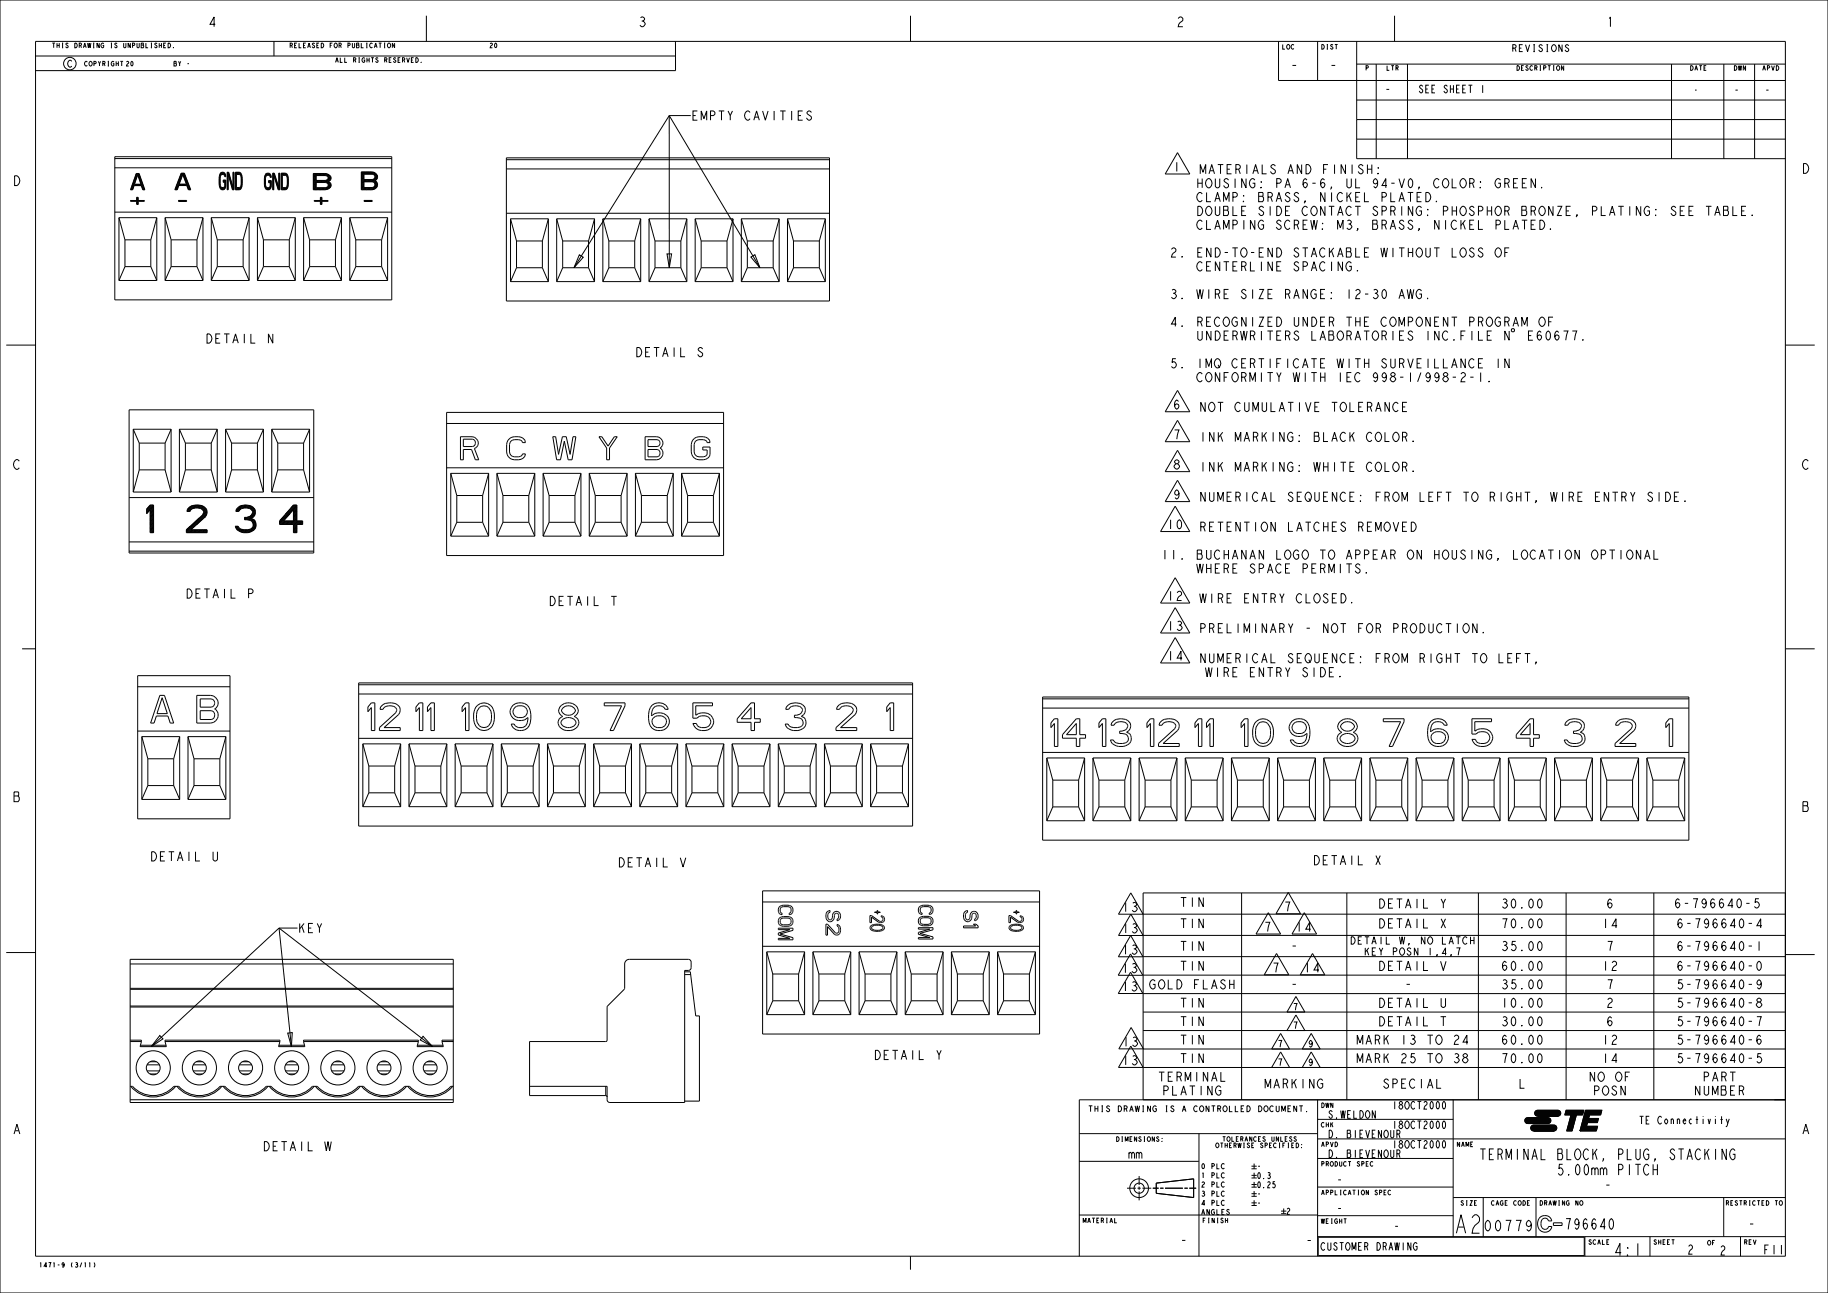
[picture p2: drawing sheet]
<svg xmlns="http://www.w3.org/2000/svg" width="594mm" height="420mm" viewBox="0 0 594 420" stroke-linecap="round" stroke-linejoin="round" font-family="sans-serif">
<defs><g id="words">
<text font-size="7.8" x="472.3" y="400.6">A2</text>
<g font-size="5.2">
<text x="419" y="23.3">-</text>
<text x="431.7" y="23.3">-</text>
<text x="524.2" y="407.9">4:1</text>
</g>
<g font-size="4.6">
<text x="480.5" y="376.7">TERMINAL BLOCK, PLUG, STACKING</text>
<text x="505.7" y="381.7">5.00mm PITCH</text>
<text x="521.1" y="386.7">-</text>
<text x="481.8" y="399.9">00779</text>
<text x="508.2" y="399.3">796640</text>
<text x="567.8" y="399.3">-</text>
</g>
<g font-size="4.1">
<text x="67.5" y="8.7">4</text>
<text x="207.2" y="8.7">3</text>
<text x="382.1" y="8.7">2</text>
<text x="521.8" y="8.7">1</text>
<text x="585.3" y="56.3">D</text>
<text x="4" y="60.3">D</text>
<text x="4" y="152.5">C</text>
<text x="585.3" y="152.5">C</text>
<text x="4" y="260.4">B</text>
<text x="585.3" y="263.6">B</text>
<text x="4" y="368.4">A</text>
<text x="585.3" y="368.4">A</text>
</g>
<g font-size="3.9">
<text x="449.8" y="30.5">-</text>
<text x="224.5" y="39">EMPTY CAVITIES</text>
<text x="381" y="55.7">1</text>
<text x="389" y="56.5">MATERIALS AND FINISH:</text>
<text x="386.5" y="61">HOUSING: PA 6-6, UL 94-V0, COLOR: GREEN.</text>
<text x="386.5" y="65.5">CLAMP: BRASS, NICKEL PLATED.</text>
<text x="386.5" y="70">DOUBLE SIDE CONTACT SPRING: PHOSPHOR BRONZE, PLATING: SEE TABLE.</text>
<text x="386.5" y="74.5">CLAMPING SCREW: M3, BRASS, NICKEL PLATED.</text>
<text x="379.4" y="83.5">2. END-TO-END STACKABLE WITHOUT LOSS OF</text>
<text x="386.5" y="88">CENTERLINE SPACING.</text>
<text x="379.4" y="97">3. WIRE SIZE RANGE: 12-30 AWG.</text>
<text x="379.4" y="106">4. RECOGNIZED UNDER THE COMPONENT PROGRAM OF</text>
<text x="68.6" y="111.5">DETAIL N</text>
<text x="208.3" y="115.9">DETAIL S</text>
<text x="379.4" y="119.5">5. IMQ CERTIFICATE WITH SURVEILLANCE IN</text>
<text x="386.5" y="124">CONFORMITY WITH IEC 998-1/998-2-1.</text>
<text x="381" y="132.9">6</text>
<text x="389" y="133.7">NOT CUMULATIVE TOLERANCE</text>
<text x="381" y="142.7">7</text>
<text x="389" y="143.4">INK MARKING: BLACK COLOR.</text>
<text x="381" y="152.4">8</text>
<text x="389" y="153.1">INK MARKING: WHITE COLOR.</text>
<text x="381" y="162.1">9</text>
<text x="389" y="162.9">NUMERICAL SEQUENCE: FROM LEFT TO RIGHT, WIRE ENTRY SIDE.</text>
<text x="379" y="171.8">10</text>
<text x="389" y="172.6">RETENTION LATCHES REMOVED</text>
<text x="377.1" y="181.7">11. BUCHANAN LOGO TO APPEAR ON HOUSING, LOCATION OPTIONAL</text>
<text x="386.5" y="186.2">WHERE SPACE PERMITS.</text>
<text x="62.2" y="194.3">DETAIL P</text>
<text x="180.2" y="196.7">DETAIL T</text>
<text x="379" y="195.1">12</text>
<text x="389" y="195.8">WIRE ENTRY CLOSED.</text>
<text x="379" y="204.8">13</text>
<text x="389" y="205.6">PRELIMINARY - NOT FOR PRODUCTION.</text>
<text x="379" y="214.5">14</text>
<text x="389" y="215.3">NUMERICAL SEQUENCE: FROM RIGHT TO LEFT,</text>
<text x="388.8" y="219.8">WIRE ENTRY SIDE.</text>
<text x="50.6" y="279.7">DETAIL U</text>
<text x="202.6" y="281.6">DETAIL V</text>
<text x="428.5" y="280.9">DETAIL X</text>
<text x="364.4" y="296.1">13</text>
<text x="383.9" y="294.5">TIN</text>
<text x="417" y="296">7</text>
<text x="449.7" y="295">DETAIL Y</text>
<text x="488.8" y="295">30.00</text>
<text x="522" y="295">6</text>
<text x="546.3" y="294.9">6-796640-5</text>
<text x="96.7" y="303">KEY</text>
<text x="364.4" y="303">13</text>
<text x="383.9" y="301.4">TIN</text>
<text x="410.5" y="302.6">7</text>
<text x="420.7" y="302.6">14</text>
<text x="449.7" y="301.4">DETAIL X</text>
<text x="488.8" y="301.4">70.00</text>
<text x="520.8" y="301.4">14</text>
<text x="547.1" y="301.4">6-796640-4</text>
<text x="364.3" y="310">13</text>
<text x="383.9" y="308.8">TIN</text>
<text x="419.4" y="308.8">-</text>
<text x="488.8" y="308.8">35.00</text>
<text x="522" y="308.8">7</text>
<text x="547.1" y="308.8">6-796640-1</text>
<text x="364.3" y="316">13</text>
<text x="383.9" y="315.2">TIN</text>
<text x="413.1" y="315.8">7</text>
<text x="423.4" y="315.8">14</text>
<text x="449.7" y="315.2">DETAIL V</text>
<text x="488.8" y="315.2">60.00</text>
<text x="520.8" y="315.2">12</text>
<text x="547.1" y="315.2">6-796640-0</text>
<text x="364.3" y="321.9">13</text>
<text x="375.8" y="321.2">GOLD FLASH</text>
<text x="419.4" y="321.2">-</text>
<text x="456.7" y="321.2">-</text>
<text x="488.8" y="321.2">35.00</text>
<text x="522" y="321.2">7</text>
<text x="545" y="321.2">5- 796640 -9</text>
<text x="383.9" y="327.2">TIN</text>
<text x="449.7" y="327.2">DETAIL U</text>
<text x="488.8" y="327.2">10.00</text>
<text x="522" y="327.2">2</text>
<text x="545" y="327.2">5- 796640 -8</text>
<text x="383.9" y="333.2">TIN</text>
<text x="449.7" y="333.2">DETAIL T</text>
<text x="488.8" y="333.2">30.00</text>
<text x="522" y="333.2">6</text>
<text x="545" y="333.2">5- 796640 -7</text>
<text x="364.5" y="339.9">13</text>
<text x="383.9" y="339.2">TIN</text>
<text x="443.8" y="339.2">MARK 13 TO 24</text>
<text x="488.8" y="339.2">60.00</text>
<text x="520.8" y="339.2">12</text>
<text x="545" y="339.2">5- 796640 -6</text>
<text x="285.8" y="344.2">DETAIL Y</text>
<text x="364.4" y="345.9">13</text>
<text x="383.9" y="345.2">TIN</text>
<text x="443.8" y="345.2">MARK 25 TO 38</text>
<text x="488.8" y="345.2">70.00</text>
<text x="520.8" y="345.2">14</text>
<text x="545" y="345.2">5- 796640 -5</text>
<text x="378.1" y="351.2">TERMINAL</text>
<text x="412.4" y="353.5">MARKING</text>
<text x="450.8" y="353.5">SPECIAL</text>
<text x="493.5" y="353.5">L</text>
<text x="517.3" y="351.2">NO OF</text>
<text x="554.1" y="351.2">PART</text>
<text x="379.3" y="355.7">PLATING</text>
<text x="518.5" y="355.7">POSN</text>
<text x="551.8" y="355.7">NUMBER</text>
<text x="87.2" y="373.8">DETAIL W</text>
<text x="366.5" y="376.3">mm</text>
<text x="434.1" y="384.8">-</text>
<text x="434.1" y="394">-</text>
<text x="452.6" y="399.8">-</text>
<text x="383.2" y="404.4">-</text>
<text x="424" y="404.4">-</text>
<text x="548.1" y="407.4">2</text>
<text x="558.7" y="407.7">2</text>
<text x="572.9" y="407.4">F11</text>
</g>
<g font-size="3.3">
<text x="460.8" y="30.2">SEE SHEET 1</text>
<text x="563.3" y="30.5">-</text>
<text x="573.3" y="30.5">-</text>
<text x="431.4" y="363.3">S.WELDON</text>
<text x="452.2" y="360.3">18OCT2000</text>
<text x="532.4" y="365.1">TE Connectivity</text>
<text x="431.4" y="369.6">D. BIEVENOUR</text>
<text x="452.2" y="366.6">18OCT2000</text>
<text x="431.4" y="376">D. BIEVENOUR</text>
<text x="452.2" y="373">18OCT2000</text>
<text x="429" y="406.1">CUSTOMER DRAWING</text>
</g>
<g font-size="3.1">
<text x="442.2" y="306.7">DETAIL W, NO LATCH</text>
<text x="445.9" y="310.3">KEY POSN 1,4,7</text>
</g>
<g font-size="2.9">
<text x="491" y="16.8">REVISIONS</text>
<text x="21.7" y="21.8">C</text>
</g>
<g font-size="2.8">
<text x="419.9" y="328.1">7</text>
<text x="419.9" y="334.1">7</text>
<text x="414.9" y="340.1">7</text>
<text x="424.9" y="340.1">9</text>
<text x="414.9" y="346.1">7</text>
<text x="424.9" y="346.1">9</text>
</g>
<g font-size="2.6">
<text x="550.3" y="30.3">-</text>
<text x="408.3" y="379.8">-</text>
<text x="408.3" y="382.9">0.3</text>
<text x="408.3" y="385.8">0.25</text>
<text x="408.3" y="388.8">-</text>
<text x="408.3" y="391.8">-</text>
<text x="417.9" y="394.5">2</text>
</g>
<text font-size="2.5" x="359.9" y="361.1">THIS DRAWING IS A CONTROLLED DOCUMENT.</text>
<g font-size="2.2">
<text x="390.2" y="379.7">0 PLC</text>
<text x="390.2" y="382.6">1 PLC</text>
<text x="390.2" y="385.6">2 PLC</text>
<text x="390.2" y="388.6">3 PLC</text>
<text x="390.2" y="391.6">4 PLC</text>
<text x="390.2" y="394.6">ANGLES</text>
</g>
<g font-size="2">
<text x="16.7" y="15.5">THIS DRAWING IS UNPUBLISHED.</text>
<text x="93.9" y="15.5">RELEASED FOR PUBLICATION</text>
<text x="158.9" y="15.5">20</text>
<text x="416.5" y="16">LOC</text>
<text x="429.2" y="16">DIST</text>
<text x="27.3" y="21.4">COPYRIGHT</text>
<text x="40.8" y="21.4">20</text>
<text x="56.3" y="21.4">BY -</text>
<text x="108.8" y="20.3">ALL RIGHTS RESERVED.</text>
<text x="443.5" y="22.9">P</text>
<text x="450.4" y="22.9">LTR</text>
<text x="492.6" y="22.9">DESCRIPTION</text>
<text x="549" y="22.9">DATE</text>
<text x="563.2" y="22.9">DWN</text>
<text x="572.5" y="22.9">APVD</text>
<text x="429.2" y="359.8">DWN</text>
<text x="362.5" y="370.8">DIMENSIONS:</text>
<text x="397" y="370.7">TOLERANCES UNLESS</text>
<text x="429.2" y="366.1">CHK</text>
<text x="394.8" y="372.8">OTHERWISE SPECIFIED:</text>
<text x="429.2" y="372.5">APVD</text>
<text x="473.2" y="372.5">NAME</text>
<text x="429.2" y="378.8">PRODUCT SPEC</text>
<text x="429.2" y="388.1">APPLICATION SPEC</text>
<text x="474.4" y="391.5">SIZE</text>
<text x="484.4" y="391.5">CAGE CODE</text>
<text x="500.1" y="391.5">DRAWING NO</text>
<text x="560.6" y="391.5">RESTRICTED TO</text>
<text x="351.7" y="397.2">MATERIAL</text>
<text x="390.6" y="397.2">FINISH</text>
<text x="429.2" y="397.4">WEIGHT</text>
<text x="516" y="404.2">SCALE</text>
<text x="537.2" y="404.2">SHEET</text>
<text x="554.7" y="404.4">OF</text>
<text x="566.6" y="404.2">REV</text>
<text x="12.5" y="411.6">1471-9 (3/11)</text>
</g>
</g></defs>
<g fill="none" stroke="#000" stroke-width=".32">
<path d="M0 0h594v420h-594zM11.6 18.2h207.9M11.6 13.4h568.6v394.6h-568.6zM39.1 19.9h.9M39.5 19.9v1.5M51 14.3l-.3-.3-.4 .3 .7 .7-.1 .4-.3 .1-.4-.4M51.7 14v1.5M51.7 14.8h.8M52.5 14v1.5M53.2 14.8h.4M53.9 14h-.7v1.5h.7M54.6 14a.76 .76 0 0 1 .8 .8 .76 .76 0 0 1-.8 .7z"/>
<path d="M56.4 15.5h.1M89 13.4v4.8M123.1 14h.9M123.5 14v1.5M124.8 14h.4M124.8 15.5h.4M125 14v1.5M126.1 14.1l.2-.1a.7 .7 0 0 1 .7 .8 .7 .7 0 0 1-.9 .6l-.2-.6zM128.2 14v1.5l-.7-1.5v1.5M132.1 18.7l.5 1.6 .4-1.6M133.7 19.5h.4M134.4 18.7h-.7v1.6h.7"/>
<path d="M135.1 18.7a.76 .76 0 0 1 .8 .8 .76 .76 0 0 1-.8 .8zM138.6 5.1v8.3M219.5 13.4v9.5h-207.9M295.9 5.1v8.3M415.4 13.4v12.7h164.8M428.1 13.4v12.7M433.8 14.5h.9M440.8 13.4v38.1h139.4M453.2 5.1v8.3M507.6 14.5v2.3l-1.1-2.3v2.3M509.7 14.9l-.4-.4-.6 .4 1 1.1-.1 .6-.5 .2-.6-.6M60.9 20.7h.5"/>
<path d="M136.9 20.3h.1M440.8 32.5h139.4M440.8 20.8h139.4M440.8 38.8h139.4M447.2 20.8v30.7M457.4 20.8v30.7M481.8 27.7v2.5M506 21.5l.2-.2a.7 .7 0 0 1 .6 .8 .7 .7 0 0 1-.8 .6l-.2-.6zM508.1 21.3v1.6l-.7-1.6v1.6M543.1 20.8l.1 30.7M554.4 21.3h-.7v1.6h.7M560.1 20.8l.1 30.7"/>
<path d="M570.1 20.8l.1 30.7M577.2 21.3a.76 .76 0 0 1 .8 .8 .76 .76 0 0 1-.8 .8zM37.3 51.5h90M37.3 50.9h90v46.5h-90zM37.3 54.5h90M164.5 51.3h105v46.5h-105zM164.5 54.9h105M164.5 51.9h105M382.6 49.6l4 6.9h-8zM440.8 45.2h139.4M37.3 68.9h90M38.7 70.7v20.4"/>
<path d="M38.7 70.7l1.9 7.2M38.7 70.7h12.3M51 70.7v20.4M51 70.7l-2 7.2M53.7 70.7v20.4M53.7 70.7l1.9 7.2M53.7 70.7h12.3M66 70.7l-2 7.2M66 70.7v20.4M68.7 70.7v20.4M68.7 70.7l1.9 7.2M68.7 70.7h12.3"/>
<path d="M81 70.7v20.4M81 70.7l-2 7.2M83.7 70.7v20.4M83.7 70.7h12.3M83.7 70.7l1.9 7.2M85.6 77.9h8.4M85.6 77.9v8.7M94 77.9v8.7M96 70.7v20.4M96 70.7l-2 7.2M98.7 70.7h12.3M98.7 70.7v20.4"/>
<path d="M98.7 70.7l1.9 7.2M111 70.7l-2 7.2M111 70.7v20.4M113.7 70.7h12.3M113.7 70.7v20.4M113.7 70.7l1.9 7.2M115.6 77.9h8.4M115.6 77.9v8.7M124 77.9v8.7M126 70.7v20.4M126 70.7l-2 7.2M164.5 69.3h105"/>
<path d="M165.9 71.1v20.4M165.9 71.1l1.9 7.2M165.9 71.1h12.3M178.2 71.1v20.4M178.2 71.1l-2 7.2M180.9 71.1v20.4M180.9 71.1l1.9 7.2M180.9 71.1h12.3M193.2 71.1v20.4M193.2 71.1l-2 7.2M195.9 71.1v20.4M195.9 71.1l1.9 7.2"/>
<path d="M195.9 71.1h12.3M208.2 71.1v20.4M208.2 71.1l-2 7.2M210.9 71.1v20.4M210.9 71.1l1.9 7.2M210.9 71.1h12.3M223.2 71.1v20.4M223.2 71.1l-2 7.2M225.9 71.1h12.3M225.9 71.1v20.4M225.9 71.1l1.9 7.2M227.8 78.3h8.4"/>
<path d="M227.8 78.3v8.7M236.2 78.3v8.7M238.2 71.1l-2 7.2M238.2 71.1v20.4M240.9 71.1h12.3M240.9 71.1v20.4M240.9 71.1l1.9 7.2M253.2 71.1l-2 7.2M253.2 71.1v20.4M255.9 71.1h12.3M255.9 71.1l1.9 7.2M255.9 71.1v20.4"/>
<path d="M257.8 78.3h8.4M257.8 78.3v8.7M266.2 78.3v8.7M268.2 71.1l-2 7.2M268.2 71.1v20.4M38.7 91.1h12.3M40.6 86.6l-1.9 4.5M49 86.6l2 4.5M53.7 91.1h12.3M55.6 86.6l-1.9 4.5M64 86.6l2 4.5M68.7 91.1h12.3"/>
<path d="M70.6 86.6l-1.9 4.5M79 86.6l2 4.5M83.7 91.1h12.3M85.6 86.6h8.4M85.6 86.6l-1.9 4.5M94 86.6l2 4.5M98.7 91.1h12.3M100.6 86.6l-1.9 4.5M109 86.6l2 4.5M113.7 91.1h12.3M115.6 86.6h8.4M115.6 86.6l-1.9 4.5"/>
<path d="M124 86.6l2 4.5M165.9 91.5h12.3M167.8 87l-1.9 4.5M176.2 87l2 4.5M180.9 91.5h12.3M182.8 87l-1.9 4.5M191.2 87l2 4.5M195.9 91.5h12.3M197.8 87l-1.9 4.5M206.2 87l2 4.5M210.9 91.5h12.3M212.8 87l-1.9 4.5"/>
<path d="M221.2 87l2 4.5M225.9 91.5h12.3M227.8 87h8.4M227.8 87l-1.9 4.5M236.2 87l2 4.5M240.9 91.5h12.3M242.8 87l-1.9 4.5M251.2 87l2 4.5M255.9 91.5h12.3M257.8 87h8.4M257.8 87l-1.9 4.5M266.2 87l2 4.5"/>
<path d="M2 112.1h9.6M580.2 112.1h9.5M41.9 133.1h60v46.5h-60zM43.3 139.4v20.4M43.3 139.4l1.9 4.5M43.3 139.4h12.3M55.6 139.4l-2 4.5M55.6 139.4v20.4M58.3 139.4v20.4M58.3 139.4l1.9 4.5M58.3 139.4h12.3M70.6 139.4l-2 4.5"/>
<path d="M70.6 139.4v20.4M73.3 139.4v20.4M73.3 139.4l1.9 4.5M73.3 139.4h12.3M85.6 139.4v20.4M85.6 139.4l-2 4.5M88.3 139.4v20.4M88.3 139.4h12.3M88.3 139.4l1.9 4.5M100.6 139.4l-2 4.5M100.6 139.4v20.4M145.1 134h90v46.5h-90z"/>
<path d="M145.1 137.6h90M382.6 126.8l4 6.9h-8zM382.6 136.5l4 7h-8zM43.3 159.8h12.3M45.2 143.9v8.7M45.2 152.6l-1.9 7.2M45.2 152.6h8.4M45.2 143.9h8.4M53.6 143.9v8.7M53.6 152.6l2 7.2M58.3 159.8h12.3M60.2 152.6l-1.9 7.2"/>
<path d="M68.6 152.6l2 7.2M73.3 159.8h12.3M75.2 152.6l-1.9 7.2M75.2 143.9v8.7M75.2 152.6h8.4M75.2 143.9h8.4M83.6 143.9v8.7M83.6 152.6l2 7.2M88.3 159.8h12.3M90.2 152.6l-1.9 7.2M98.6 152.6l2 7.2M145.1 152h90"/>
<path d="M146.5 153.8v20.4M146.5 153.8l1.9 7.2M146.5 153.8h12.3M158.8 153.8v20.4M158.8 153.8l-2 7.2M161.5 153.8v20.4M161.5 153.8l1.9 7.2M161.5 153.8h12.3M173.8 153.8l-2 7.2M173.8 153.8v20.4M176.5 153.8v20.4M176.5 153.8l1.9 7.2"/>
<path d="M176.5 153.8h12.3M188.8 153.8v20.4M188.8 153.8l-2 7.2M191.5 153.8v20.4M191.5 153.8h12.3M191.5 153.8l1.9 7.2M203.8 153.8v20.4M203.8 153.8l-2 7.2M206.5 153.8h12.3M206.5 153.8v20.4M206.5 153.8l1.9 7.2M218.8 153.8l-2 7.2"/>
<path d="M218.8 153.8v20.4M221.5 153.8h12.3M221.5 153.8v20.4M221.5 153.8l1.9 7.2M233.8 153.8v20.4M233.8 153.8l-2 7.2M382.6 146.3l4 6.9h-8zM382.6 156l4 6.9h-8zM41.9 179h60M41.9 176h60M41.9 161.6h60M146.5 174.2h12.3"/>
<path d="M148.4 169.7l-1.9 4.5M156.8 169.7l2 4.5M161.5 174.2h12.3M163.4 169.7l-1.9 4.5M171.8 169.7l2 4.5M176.5 174.2h12.3M178.4 169.7l-1.9 4.5M186.8 169.7l2 4.5M191.5 174.2h12.3M193.4 169.7h8.4M193.4 161h8.4M193.4 161v8.7"/>
<path d="M193.4 169.7l-1.9 4.5M201.8 169.7l2 4.5M201.8 161v8.7M206.5 174.2h12.3M208.4 169.7l-1.9 4.5M216.8 169.7l2 4.5M221.5 174.2h12.3M223.4 169.7h8.4M223.4 161h8.4M223.4 161v8.7M223.4 169.7l-1.9 4.5M231.8 169.7l2 4.5"/>
<path d="M231.8 161v8.7M381.9 164.4l4.7 8.3h-9.5zM381.9 187.7l4.7 8.2h-9.5zM381.9 197.4l4.7 8.2h-9.5zM7.2 210.8h4.4M44.7 219.5h30v46.5h-30zM381.9 207.1l4.7 8.2h-9.5zM580.2 210.8h9.5M44.7 237.5h30M44.7 223.1h30M46.1 239.3v20.4M46.1 239.3l1.9 7.2"/>
<path d="M46.1 239.3h12.3M58.4 239.3l-2 7.2M58.4 239.3v20.4M61.1 239.3v20.4M61.1 239.3h12.3M61.1 239.3l1.9 7.2M73.4 239.3l-2 7.2M73.4 239.3v20.4M116.5 221.8h180v46.5h-180zM116.5 239.8h180M116.5 225.4h180M116.5 222.4h180"/>
<path d="M338.8 226.4h210v46.5h-210zM338.8 230h210M338.8 227h210M46.1 259.7h12.3M48 255.2l-1.9 4.5M56.4 255.2l2 4.5M61.1 259.7h12.3M63 255.2h8.4M63 246.5h8.4M63 246.5v8.7M63 255.2l-1.9 4.5M71.4 255.2l2 4.5"/>
<path d="M71.4 246.5v8.7M117.9 241.6v20.4M117.9 241.6l1.9 7.2M117.9 241.6h12.3M119.8 257.5l-1.9 4.5M128.2 257.5l2 4.5M130.2 241.6v20.4M130.2 241.6l-2 7.2M132.9 241.6v20.4M132.9 241.6l1.9 7.2M132.9 241.6h12.3M134.8 257.5l-1.9 4.5"/>
<path d="M143.2 257.5l2 4.5M145.2 241.6v20.4M145.2 241.6l-2 7.2M147.9 241.6v20.4M147.9 241.6l1.9 7.2M147.9 241.6h12.3M149.8 257.5l-1.9 4.5M158.2 257.5l2 4.5M160.2 241.6v20.4M160.2 241.6l-2 7.2M162.9 241.6v20.4M162.9 241.6l1.9 7.2"/>
<path d="M162.9 241.6h12.3M164.8 257.5l-1.9 4.5M173.2 257.5l2 4.5M175.2 241.6v20.4M175.2 241.6l-2 7.2M177.9 241.6v20.4M177.9 241.6l1.9 7.2M177.9 241.6h12.3M179.8 257.5l-1.9 4.5M188.2 257.5l2 4.5M190.2 241.6v20.4M190.2 241.6l-2 7.2"/>
<path d="M192.9 241.6v20.4M192.9 241.6l1.9 7.2M192.9 241.6h12.3M194.8 257.5l-1.9 4.5M203.2 257.5l2 4.5M205.2 241.6v20.4M205.2 241.6l-2 7.2M207.9 241.6v20.4M207.9 241.6h12.3M207.9 241.6l1.9 7.2M209.8 257.5l-1.9 4.5M218.2 257.5l2 4.5"/>
<path d="M220.2 241.6l-2 7.2M220.2 241.6v20.4M222.9 241.6h12.3M222.9 241.6v20.4M222.9 241.6l1.9 7.2M224.8 257.5l-1.9 4.5M233.2 257.5l2 4.5M235.2 241.6v20.4M235.2 241.6l-2 7.2M237.9 241.6h12.3M237.9 241.6v20.4M237.9 241.6l1.9 7.2"/>
<path d="M239.8 257.5l-1.9 4.5M248.2 257.5l2 4.5M250.2 241.6v20.4M250.2 241.6l-2 7.2M252.9 241.6h12.3M252.9 241.6v20.4M252.9 241.6l1.9 7.2M254.8 257.5h8.4M254.8 248.8h8.4M254.8 248.8v8.7M254.8 257.5l-1.9 4.5M263.2 257.5l2 4.5"/>
<path d="M263.2 248.8v8.7M265.2 241.6l-2 7.2M265.2 241.6v20.4M267.9 241.6h12.3M267.9 241.6v20.4M267.9 241.6l1.9 7.2M269.8 257.5l-1.9 4.5M278.2 257.5l2 4.5M280.2 241.6v20.4M280.2 241.6l-2 7.2M282.9 241.6h12.3M282.9 241.6l1.9 7.2"/>
<path d="M282.9 241.6v20.4M284.8 257.5h8.4M284.8 248.8h8.4M284.8 248.8v8.7M284.8 257.5l-1.9 4.5M293.2 257.5l2 4.5M293.2 248.8v8.7M295.2 241.6v20.4M295.2 241.6l-2 7.2M338.8 244.4h210M340.1 246.2v20.4M340.1 246.2l2 7.2"/>
<path d="M340.1 246.2h12.3M352.4 246.2v20.4M352.4 246.2l-1.9 7.2M355.1 246.2v20.4M355.1 246.2l2 7.2M355.1 246.2h12.3M367.4 246.2v20.4M367.4 246.2l-1.9 7.2M370.1 246.2v20.4M370.1 246.2l2 7.2M370.1 246.2h12.3M382.4 246.2v20.4"/>
<path d="M382.4 246.2l-1.9 7.2M385.1 246.2v20.4M385.1 246.2l2 7.2M385.1 246.2h12.3M397.4 246.2v20.4M397.4 246.2l-1.9 7.2M400.1 246.2v20.4M400.1 246.2l2 7.2M400.1 246.2h12.3M412.4 246.2v20.4M412.4 246.2l-1.9 7.2M415.1 246.2v20.4"/>
<path d="M415.1 246.2l2 7.2M415.1 246.2h12.3M427.4 246.2v20.4M427.4 246.2l-1.9 7.2M430.1 246.2v20.4M430.1 246.2l2 7.2M430.1 246.2h12.3M442.4 246.2v20.4M442.4 246.2l-1.9 7.2M445.1 246.2v20.4M445.1 246.2h12.3M445.1 246.2l2 7.2"/>
<path d="M457.4 246.2v20.4M457.4 246.2l-1.9 7.2M460.1 246.2h12.3M460.1 246.2v20.4M460.1 246.2l2 7.2M472.4 246.2v20.4M472.4 246.2l-1.9 7.2M475.1 246.2h12.3M475.1 246.2v20.4M475.1 246.2l2 7.2M487.4 246.2v20.4M487.4 246.2l-1.9 7.2"/>
<path d="M490.1 246.2h12.3M490.1 246.2v20.4M490.1 246.2l2 7.2M502.4 246.2l-1.9 7.2M502.4 246.2v20.4M505.1 246.2h12.3M505.1 246.2v20.4M505.1 246.2l2 7.2M507.1 253.4h8.4M507.1 253.4v8.7M515.5 253.4v8.7M517.4 246.2l-1.9 7.2"/>
<path d="M517.4 246.2v20.4M520.1 246.2h12.3M520.1 246.2v20.4M520.1 246.2l2 7.2M532.4 246.2l-1.9 7.2M532.4 246.2v20.4M535.1 246.2h12.3M535.1 246.2v20.4M535.1 246.2l2 7.2M537.1 253.4v8.7M537.1 253.4h8.4M545.5 253.4v8.7"/>
<path d="M547.4 246.2v20.4M547.4 246.2l-1.9 7.2M117.9 262h12.3M132.9 262h12.3M147.9 262h12.3M162.9 262h12.3M177.9 262h12.3M192.9 262h12.3M207.9 262h12.3M222.9 262h12.3M237.9 262h12.3M252.9 262h12.3"/>
<path d="M267.9 262h12.3M282.9 262h12.3M340.1 266.6h12.3M342.1 262.1l-2 4.5M350.5 262.1l1.9 4.5M355.1 266.6h12.3M357.1 262.1l-2 4.5M365.5 262.1l1.9 4.5M370.1 266.6h12.3M372.1 262.1l-2 4.5M380.5 262.1l1.9 4.5M385.1 266.6h12.3"/>
<path d="M387.1 262.1l-2 4.5M395.5 262.1l1.9 4.5M400.1 266.6h12.3M402.1 262.1l-2 4.5M410.5 262.1l1.9 4.5M415.1 266.6h12.3M417.1 262.1l-2 4.5M425.5 262.1l1.9 4.5M430.1 266.6h12.3M432.1 262.1l-2 4.5M440.5 262.1l1.9 4.5M445.1 266.6h12.3"/>
<path d="M447.1 262.1l-2 4.5M455.5 262.1l1.9 4.5M460.1 266.6h12.3M462.1 262.1l-2 4.5M470.5 262.1l1.9 4.5M475.1 266.6h12.3M477.1 262.1l-2 4.5M485.5 262.1l1.9 4.5M490.1 266.6h12.3M492.1 262.1l-2 4.5M500.5 262.1l1.9 4.5M505.1 266.6h12.3"/>
<path d="M507.1 262.1h8.4M507.1 262.1l-2 4.5M515.5 262.1l1.9 4.5M520.1 266.6h12.3M522.1 262.1l-2 4.5M530.5 262.1l1.9 4.5M535.1 266.6h12.3M537.1 262.1h8.4M537.1 262.1l-2 4.5M545.5 262.1l1.9 4.5M247.8 289.4h90v46.5h-90zM247.8 293h90"/>
<path d="M371.5 296.9h208.7M403.5 290v67.2M437.7 290v67.2M480.4 290v67.2M508.9 290v67.2M537.4 290v67.2M546.5 298.9l-.5-.5-.4 .3a1.9 1.9 0 0 0 .4 2.7 .93 .93 0 0 0 .6-.8 .93 .93 0 0 0-.6-.9l-.6 .2-.2 .5M580.2 290h-208.7v67.2M2 309.4h9.6M42.3 311.6h105v46.5h-105zM42.3 313.1h105M222.5 315.7h1.8l1.8 14.3h1.2v27.7h-4.8"/>
<path d="M222.5 316.6h1.9M247.8 307.4h90M249.2 309.2v20.4M249.2 309.2l1.9 7.2M249.2 309.2h12.3M261.5 309.2v20.4M261.5 309.2l-2 7.2M264.2 309.2v20.4M264.2 309.2l1.9 7.2M264.2 309.2h12.3M276.5 309.2l-2 7.2M276.5 309.2v20.4"/>
<path d="M279.2 309.2v20.4M279.2 309.2l1.9 7.2M279.2 309.2h12.3M291.5 309.2v20.4M291.5 309.2l-2 7.2M294.2 309.2v20.4M294.2 309.2h12.3M294.2 309.2l1.9 7.2M296.1 316.4h8.4M296.1 316.4v8.7M304.5 316.4v8.7M306.5 309.2v20.4"/>
<path d="M306.5 309.2l-2 7.2M309.2 309.2h12.3M309.2 309.2v20.4M309.2 309.2l1.9 7.2M321.5 309.2l-2 7.2M321.5 309.2v20.4M324.2 309.2h12.3M324.2 309.2v20.4M324.2 309.2l1.9 7.2M326.1 316.4h8.4M326.1 316.4v8.7M334.5 316.4v8.7"/>
<path d="M336.5 309.2v20.4M336.5 309.2l-2 7.2M371.5 316.7h208.7M371.5 310.7h208.7M371.5 303.8h208.7M572.5 300.7h-1.6l1.2-2.3v3M580.2 310.1h9.5M42.3 337.9h3.7v.4M42.3 338.3h3.7M42.3 327.1h105M42.3 326.8h105M42.3 321.4h105"/>
<path d="M42.3 321h105M45.6 339.5h8.3M46 338.3l-.5 1.7h8.6l-.5-1.7M53.6 338.3v-.4h37.4v.4M53.6 338.3h37.4M90.6 339.5h8.3M91 338.3l-.5 1.7h8.6l-.5-1.7M98.6 338.3v-.4h37.4v.4M98.6 338.3h37.4M135.6 339.5h8.3M136 338.3l-.5 1.7h8.6l-.5-1.7M143.6 338.3h3.7"/>
<path d="M147.3 337.9h-3.7v.4M249.2 329.6h12.3M251.1 325.1l-1.9 4.5M259.5 325.1l2 4.5M264.2 329.6h12.3M266.1 325.1l-1.9 4.5M274.5 325.1l2 4.5M279.2 329.6h12.3M281.1 325.1l-1.9 4.5M289.5 325.1l2 4.5M294.2 329.6h12.3M296.1 325.1h8.4"/>
<path d="M296.1 325.1l-1.9 4.5M304.5 325.1l2 4.5M309.2 329.6h12.3M311.1 325.1l-1.9 4.5M319.5 325.1l2 4.5M324.2 329.6h12.3M326.1 325.1h8.4M326.1 325.1l-1.9 4.5M334.5 325.1l2 4.5M371.5 334.7h208.7M371.5 328.7h208.7M371.5 322.7h208.7"/>
<path d="M418.2 334.7l2.9-5 2.9 5M418.2 328.7l2.9-5 2.9 5M42.3 352.9h.8a9 9 0 0 0 13.4 0h1.6a9 9 0 0 0 13.4 0h1.6a9 9 0 0 0 13.4 0h1.6a9 9 0 0 0 13.4 0h1.6a9 9 0 0 0 13.4 0h1.6a9 9 0 0 0 13.4 0h1.6a9 9 0 0 0 13.4 0h.8M42.3 357.2h105M42.5 352.9a9.4 9.4 0 0 0 14.6 0M47.8 347.9h4M47.8 345.9h4M48.8 348.9h2M48.8 344.9h2M57.5 352.9a9.4 9.4 0 0 0 14.6 0M62.8 347.9h4M62.8 345.9h4"/>
<path d="M63.8 348.9h2M63.8 344.9h2M72.5 352.9a9.4 9.4 0 0 0 14.6 0M77.8 347.9h4M77.8 345.9h4M78.8 348.9h2M78.8 344.9h2M87.5 352.9a9.4 9.4 0 0 0 14.6 0M92.8 347.9h4M92.8 345.9h4M93.8 348.9h2M93.8 344.9h2"/>
<path d="M102.5 352.9a9.4 9.4 0 0 0 14.6 0M107.8 347.9h4M107.8 345.9h4M108.8 348.9h2M108.8 344.9h2M117.5 352.9a9.4 9.4 0 0 0 14.6 0M122.8 347.9h4M122.8 345.9h4M123.8 348.9h2M123.8 344.9h2M132.5 352.9a9.4 9.4 0 0 0 14.6 0M137.8 347.9h4"/>
<path d="M137.8 345.9h4M138.8 348.9h2M138.8 344.9h2M172.1 352.9h25.2v4.3a.9 .9 0 0 0 .9 .9h24.3v-42.9h1.2a.9 .9 0 0 0 .9-.9v-1.8a.9 .9 0 0 0-.9-.9h-19.2a1.5 1.5 0 0 0-1.5 1.5l-.1 8.1-5.6 5.7v11l-.2 .4h-25v17.6h24.7M196.8 355.9l.5 .4M196.8 352.9v3M353.8 359.2h1.2M354.4 359.2v1.9M355.8 359.2v1.9M356.8 359.2v1.9M357.9 359.2h.5M358.2 359.2v1.9"/>
<path d="M371.5 346.7h208.7M371.5 340.7h208.7M413.2 346.7l2.9-5 3 5M413.2 340.7l2.9-5 3 5M419.5 359.2h-1v1.9h1M421.4 359.2v1.9l-1-1.9v1.9M422.2 359.2h1.2M422.8 359.2v1.9M423.2 346.7l2.9-5 2.9 5M423.2 340.7l2.9-5 2.9 5M428.1 357.2v50.8M469 358l.2-.2a1.69 1.69 0 0 1 0 2.5 1.77 1.77 0 0 1-.2-2.3z"/>
<path d="M472.2 357.2v44.5M580.2 357.2h-229.5v50.8M350.7 377.2h38.8M350.8 368.2h77.3M355.8 360.2h1M357.9 361.1h.5M376.6 369.5l-.3-.3-.4 .3 .7 .8-.1 .3-.4 .2-.3-.4M377.7 369.7h.1M377.7 370.8h.1M389.6 368.2v39.8M397.8 378.2l-.3-.2a.87 .87 0 0 0-.7 .8 .87 .87 0 0 0 .7 .9l.3-.3M406.7 378.8h1.7"/>
<path d="M406.7 379.7h1.7M407.5 378v1.7M417.6 370h.5M418.3 369.2h-.7v1.5h.7M418.5 371.3h.3M418.5 372.8h.3M419.8 372h.4M419.8 369.5l-.3-.3-.4 .3 .7 .7-.1 .4-.4 .1-.3-.3M420.5 371.3h-.7v1.5h.7M421.2 371.3a.76 .76 0 0 1 .8 .7 .76 .76 0 0 1-.8 .8zM421.2 369.5l-.2-.3-.5 .3 .7 .7-.1 .4-.3 .1-.4-.3M423 371.8h.1"/>
<path d="M423 372.8h.1M424.6 360.9l.1 .2zM428.1 369.9h152.1M428.1 363.6h44.1M428.1 376.3h44.1M433.8 371a.76 .76 0 0 1 .9 .7 .76 .76 0 0 1-.9 .8zM444 378.1h.4M444.7 377.3h-.7v1.5h.7M446.1 377.6l-.3-.3a.7 .7 0 0 0-.6 .8 .7 .7 0 0 0 .8 .6l.1-.1M446.9 360.8v2.5l-1-2.5v2.5M451.9 373.5v2.1l.4 .4 .6-.4v-2.1M451.9 367.1v2.1l.4 .4 .6-.4v-2.1"/>
<path d="M453.9 374.8h.6l.4-.4v-.5l-.4-.4h-.6v2.5M453.9 368.4h.6l.4-.5v-.4l-.4-.4h-.6v2.5M454.5 374.8l.4 1.2M454.5 368.4l.4 1.2M469 364.3l.2-.2a1.69 1.69 0 0 1 0 2.5 1.77 1.77 0 0 1-.2-2.3zM469 370.7l.2-.2a1.69 1.69 0 0 1 0 2.5 1.77 1.77 0 0 1-.2-2.3zM478.6 371h-.7v1.5h.7M495.8 363.3l.6-.3h6.6a.95 .95 0 0 1 .9 .9 .95 .95 0 0 1-.8 1l-6.7 .1a.95 .95 0 0 1-.8-.6 .95 .95 0 0 1 .2-1.1zM496.4 365l6.7-.1zM497.7 365.7l.7-.2h6.5a.95 .95 0 0 1 1 .8 .95 .95 0 0 1-.9 1l-6.6 .1a.95 .95 0 0 1-.9-.6 .95 .95 0 0 1 .2-1.1zM498.4 367.4l6.6-.1zM499 360.9l.6-.3h6.6a.95 .95 0 0 1 .9 .9 .95 .95 0 0 1-.8 1h-6.7a.95 .95 0 0 1-.8-.5 .95 .95 0 0 1 .2-1.1z"/>
<path d="M499.6 362.5h6.7zM503.1 364.9l-6.7 .1a.95 .95 0 0 1-.9-1 .95 .95 0 0 1 .9-1h6.6a.95 .95 0 0 1 .9 1 .95 .95 0 0 1-.9 1M505 367.4h-6.6a.95 .95 0 0 1-1-1 .95 .95 0 0 1 1-.9h6.5a.95 .95 0 0 1 1 .9 .95 .95 0 0 1-1 1M506.3 362.5h-6.7a.95 .95 0 0 1-.9-.9 .95 .95 0 0 1 .9-1h6.6a.95 .95 0 0 1 .9 1 .95 .95 0 0 1-.9 .9M508.9 360.6h5.8l-.4 1.5h-2.1l-1.4 5.3h-1.7l1.4-5.3h-2zM515.2 360.6h5.3l-.4 1.5h-3.6l-3.1 5.3zM515.2 360.6h5.3l-.4 1.5h-3.6l-.3 1.2h3.2l-.3 1.3h-3.3l-.3 1.3h3.6l-.4 1.5h-5.3zM515.8 364.6l-.3 1.3h3.6l-.4 1.5h-5.3zM516.5 362.1l-.3 1.2h3.2l-.3 1.3h-3.3l-2.4 2.8zM535.8 378.8l-.6-.6a1.86 1.86 0 0 0-1.2 1.7 1.86 1.86 0 0 0 1.2 1.8l.6-.6M537.2 378.2v3.5M537.2 379.9h1.4"/>
<path d="M538.6 378.2v3.5M552.6 373.8l-.6-.6a1.86 1.86 0 0 0-1.2 1.7 1.86 1.86 0 0 0 1.2 1.8l.6-.6M554 373.2v3.5M554.7 374.4l.7 2.3M555.4 373.2l-1.4 2M557.5 373.2v3.5M559 363.6h.8M559.4 362.6v2.5M560.9 363.4l.5 1.5-.4 1h-.2M561 373.2v3.5l-1.4-3.5v3.5M561.9 363.4l-.5 1.5M563.8 373.8l-.6-.6a1.86 1.86 0 0 0-1.2 1.7 1.86 1.86 0 0 0 1.2 1.8l.6-.6v-1.2h-.7"/>
<path d="M350.7 394.7h77.5M362.2 395.7v1.5h.7M366.2 386h2.9M369.6 386h1.1M370.2 382v2.9M370.2 385.4v1.1M370.2 387v2.9M371.2 386h2.9M374.6 386h1.9M375.7 384.3l12.2-1.4v6.1l-12.2-1.4zM377 386h1.1M378.6 386h5.8"/>
<path d="M384.9 386h1M386.5 386h2.2M397.8 381.2l-.3-.3a.87 .87 0 0 0-.7 .9 .87 .87 0 0 0 .7 .8l.3-.2M397.8 384.2l-.3-.3a.87 .87 0 0 0-.7 .9 .87 .87 0 0 0 .7 .8l.3-.3M397.8 387.2l-.3-.3a.87 .87 0 0 0-.7 .8 .87 .87 0 0 0 .7 .9l.3-.3M397.8 390.2l-.3-.3a.87 .87 0 0 0-.7 .8 .87 .87 0 0 0 .7 .9l.3-.3M398.2 396.4h.7M398.9 395.7v1.5M399.5 393.1l-.3-.2-.5 .2 .8 .9-.1 .4-.4 .2-.4-.5M406.7 390.7h1.7M406.7 387.7h1.7M406.7 384.8h1.7"/>
<path d="M406.7 381.8h1.7M406.7 391.6h1.7M406.7 388.6h1.7M406.7 385.6h1.7M406.7 382.6h1.7M407.5 380.9v1.7M407.5 383.9v1.7M407.5 386.9v1.7M407.5 389.9v1.7M414.3 383.8h-.6l-.1 .9 .2-.2a.67 .67 0 0 1 .6 .7 .67 .67 0 0 1-.6 .6l-.3-.3M416.3 393.4h1.7M416.3 394.2h1.7"/>
<path d="M417.1 392.5v1.7M428.1 385.6h44.1M428.1 394.9h44.1M436.6 395.9h.9M437.1 395.9v1.5M448.3 387.4l.6-.2v-.5l-.6-.1v1.5M449.7 387.4h.5M450.5 386.6h-.8v1.5h.8M451.9 386.8l-.3-.2a.7 .7 0 0 0-.6 .8 .7 .7 0 0 0 .8 .6l.1-.1M472.2 389h108M479.9 390h-.8v1.5h.8M482 389v12.7"/>
<path d="M494.9 390a.76 .76 0 0 1 .8 .8 .76 .76 0 0 1-.8 .7zM496.3 390.8h.5M497.1 390h-.8v1.5h.8M497.6 397.6l-.2 .5-.6 .3-.7-.3a1.27 1.27 0 0 1 .7-1.7l.4 .3a2.21 2.21 0 0 1-.4 3.2l-.7-.6M499.1 389v12.7M500.4 395.5l.8-.5 1.1-.1 .9 .2 .7 .6 .3 .9h-1l-.5-.7-.8-.2-.8 .4-.3 .9 .1 1.4 .7 .8h1l.6-.8h1l-.2 .8-.6 .7-.9 .3h-.8l-.9-.3-.7-.6-.5-2 .3-1zM507.6 397.2h-2.8v.9h2.8M512.8 390v1.5l-.8-1.5v1.5M513.6 390.1l.1-.1a.7 .7 0 0 1 .7 .8 .7 .7 0 0 1-.8 .6l-.3-.6zM523.2 396.1l.4-.3a2.37 2.37 0 0 1 0 3.5 2.47 2.47 0 0 1-.4-3.2zM576.8 390h.9M577.2 390v1.5"/>
<path d="M578.4 390.1l.2-.1a.7 .7 0 0 1 .6 .8 .7 .7 0 0 1-.8 .6l-.3-.6zM29 410.4l.2-.3v1.5M30.5 410.1l.3 .7-.3 .8M295.9 408v4.4M428.1 401.7h152.1M428.3 401.9h86.5v5.9h-86.5zM458.5 403.6v2.5l-1-2.5v2.5M460.5 404l-.4-.4a1.33 1.33 0 0 0-.9 1.3 1.33 1.33 0 0 0 .9 1.2l.4-.4v-.8h-.5M515 401.7v6.3M522.1 403.5h.5M522.9 402.7h-.8v1.5h.8M536.2 401.7v6.3"/>
<path d="M543.2 402.7h.9M543.7 402.7v1.5M565.6 401.7v6.3"/>
<circle cx="22.7" cy="20.7" r="2.03"/>
<circle cx="49.8" cy="346.9" r="5.6"/>
<circle cx="49.8" cy="346.9" r="2.25"/>
<circle cx="64.8" cy="346.9" r="5.6"/>
<circle cx="64.8" cy="346.9" r="2.25"/>
<circle cx="79.8" cy="346.9" r="5.6"/>
<circle cx="79.8" cy="346.9" r="2.25"/>
<circle cx="94.8" cy="346.9" r="5.6"/>
<circle cx="94.8" cy="346.9" r="2.25"/>
<circle cx="109.8" cy="346.9" r="5.6"/>
<circle cx="109.8" cy="346.9" r="2.25"/>
<circle cx="124.8" cy="346.9" r="5.6"/>
<circle cx="124.8" cy="346.9" r="2.25"/>
<circle cx="139.8" cy="346.9" r="5.6"/>
<circle cx="139.8" cy="346.9" r="2.25"/>
<circle cx="370.2" cy="386" r="3"/>
<circle cx="370.2" cy="386" r="1.66"/>
</g>
<path d="M495.8 363.3l.6-.3h6.6a.95 .95 0 0 1 .9 .9 .95 .95 0 0 1-.8 1l-6.7 .1a.95 .95 0 0 1-.8-.6 .95 .95 0 0 1 .2-1.1zM497.7 365.7l.7-.2h6.5a.95 .95 0 0 1 1 .8 .95 .95 0 0 1-.9 1l-6.6 .1a.95 .95 0 0 1-.9-.6 .95 .95 0 0 1 .2-1.1zM499 360.9l.6-.3h6.6a.95 .95 0 0 1 .9 .9 .95 .95 0 0 1-.8 1h-6.7a.95 .95 0 0 1-.8-.5 .95 .95 0 0 1 .2-1.1zM508.9 360.6h5.8l-.4 1.5h-2.1l-1.4 5.3h-1.7l1.4-5.3h-2zM515.8 364.6l-.3 1.3h3.6l-.4 1.5h-5.3zM516.5 362.1l-.3 1.2h3.2l-.3 1.3h-3.3l-2.4 2.8zM515.2 360.6h5.3l-.4 1.5h-3.6l-3.1 5.3z" fill="#000"/>
<!-- layer: COSMETIC -->
<g fill="none" stroke="#000" stroke-width=".32">
<path d="M43.7 59.8l-1 1.1M43.8 59.5l-1 1M43.9 59.1l-.9 1M44 59.8l-1.5 1.5M44.1 58.7l-1 1M44.2 58.3l-1 1M44.3 59.8l-.5 .5M44.3 56.4h-.1M44.4 57.9l-1 1M44.5 57.5l-1 1M44.5 59.8l-.4 .5M44.6 56.4l-.5 .5"/>
<path d="M44.6 57.1l-.9 1M44.7 56.8l1.1 3h-2.1zM44.8 59.8l-.5 .5M44.9 56.4l-.9 .9M45 59.8l-.4 .5M45.1 56.4l-1.3 1.3M45.3 56.5l-.5 .4M45.3 59.8l-.4 .5M45.3 56.7l-.4 .4M45.4 56.9l-.5 .4M45.5 57.1l-.5 .4M45.5 57.3l-.4 .4"/>
<path d="M45.6 59.8l-.5 .5M45.6 57.5l-.5 .4M45.7 57.6l-.5 .5M45.7 57.8l-.4 .5M45.8 58l-.5 .5M45.9 58.2l-.5 .5M45.9 58.4l-.4 .5M46 58.6l-.5 .5M46.1 58.8l-.5 .5M46.1 59l-.4 .5M46.2 59.2l-.5 .5M46.3 59.4l-.9 .9"/>
<path d="M46.3 59.6l-.7 .7M46.4 59.8l-.5 .5M46.5 60l-.5 .5M58.2 59.8l-1.1 1.1M58.4 59.3l-1.2 1.2M58.5 59.8l-1.6 1.6M58.6 58.9l-1.2 1.2M58.7 58.5l-1.1 1.2M58.7 59.8l-.4 .5M58.9 56.3h1l2.1 5.4h-.8l-.5-1.4h-2.6l-.5 1.4h-.8zM58.9 58.1l-1.2 1.1M59 59.8l-.5 .5"/>
<path d="M59 57.7l-1.1 1.1M59.1 56.3l-.4 .4M59.2 57.2l-1.1 1.2M59.3 59.8l-.5 .5M59.4 56.7l1.2 3.1h-2.4zM59.4 56.3l-.8 .8M59.5 59.8l-.4 .5M59.7 56.3l-1.3 1.2M59.8 59.8l-.5 .5M59.9 56.3l-1.7 1.7M60 56.4l-.5 .6M60 59.8l-.4 .5"/>
<path d="M60.1 56.6l-.5 .5M60.1 56.8l-.5 .5M60.2 57l-.5 .5M60.3 57.2l-.5 .5M60.3 59.8l-.5 .5M60.4 57.4l-.6 .5M60.4 57.6l-.5 .5M60.5 57.8l-.5 .5M60.6 58l-.5 .5M60.6 58.2l-.5 .5M60.7 58.3l-.5 .6M60.8 58.5l-.5 .6"/>
<path d="M60.9 58.7l-.6 .5M60.9 58.9l-.5 .5M61 59.1l-.5 .5M61.1 59.3l-1 1M61.2 59.5l-.8 .8M61.2 59.7l-.6 .6M61.3 59.9l-.6 .5M71.2 59.7l.1 .6a1.09 1.09 0 0 0 1 1.4 1.09 1.09 0 0 0 1.1-1.4v-1.8h-.9v.7h.5v1M71.3 57.3l-.1 2.4M71.5 58l-.3 .4M71.5 58.3l-.3 .3M71.5 58.6l-.3 .3"/>
<path d="M71.5 58.8l-.3 .3M71.5 59.1l-.3 .3M71.5 59.3l-.3 .4M71.5 59.6l-.3 .3M71.6 57.7l-.4 .4M71.6 59.8l-.4 .4M71.6 57.5l-.4 .3M71.6 57.4l-.1 .5a3.7 3.7 0 0 0 .4 2.9l.2 .1M71.7 57.1l-.5 .4M72 56l-.5 .5M72.3 55.9l-1 1M72.6 55.9l-1.3 1.3"/>
<path d="M72.6 56.7l-.7 .1-.3 .6M72.6 56.7l.2 .1M72.6 58.5l-.1 .1M72.8 56l-.7 .7M72.8 56.8l.2 .6h.4a1.1 1.1 0 0 0-.3-1.2 1.1 1.1 0 0 0-1.3-.1l-.5 1.2M72.9 58.5l-.4 .4M72.9 56.1l-.5 .6M73 56.3l-.4 .4M73.1 56.4l-.3 .4M73.2 58.5l-.7 .6M73.2 56.6l-.3 .3M73.3 56.8l-.3 .3"/>
<path d="M73.3 57l-.3 .3M73.4 57.3l-.2 .1M73.4 58.6l-.7 .6M73.4 58.8l-.4 .4M73.4 59.1l-.4 .3M73.4 59.3l-.4 .4M73.4 59.6l-.4 .3M73.4 59.9l-.4 .3M73.8 55.9v5.8h.4v-5l1.3 5M73.8 55.9h.5l1.4 4.9v-4.9M73.9 55.9l-.1 .1M74.1 55.9l-.3 .4"/>
<path d="M74.2 57l-.4 .3M74.2 57.3l-.4 .3M74.2 57.5l-.4 .3M74.2 57.8l-.4 .3M74.2 58l-.4 .4M74.2 58.3l-.4 .3M74.2 58.6l-.4 .3M74.2 58.8l-.4 .4M74.2 59.1l-.4 .3M74.2 59.4l-.4 .3M74.2 59.6l-.4 .3M74.2 59.9l-.4 .3"/>
<path d="M74.3 56l-.5 .5M74.4 56.2l-.6 .6M74.5 56.4l-.7 .7M74.5 56.6l-.3 .3M74.6 56.8l-.3 .3M74.6 57l-.3 .3M74.7 57.2l-.3 .3M74.7 57.4l-.3 .3M74.8 57.6l-.3 .3M74.9 57.9l-.3 .3M74.9 58.1l-.3 .3M75 58.3l-.3 .3"/>
<path d="M75 58.5l-.3 .3M75.1 58.7l-.3 .3M75.2 58.9l-.4 .3M75.2 59.1l-.3 .3M75.3 59.3l-.3 .3M75.3 59.5l-.3 .3M75.4 59.7l-.3 .3M75.4 59.9l-.3 .3M75.7 55.9h.3v5.8h-.5M75.7 55.9v.1M76 55.9l-.3 .3M76 56.1l-.3 .4"/>
<path d="M76 56.4l-.3 .3M76 56.7l-.3 .3M76 56.9l-.3 .4M76 57.2l-.3 .3M76 57.5l-.3 .3M76 57.7l-.3 .4M76 58l-.3 .3M76 58.2l-.3 .4M76 58.5l-.3 .3M76 58.8l-.3 .3M76 59l-.3 .4M76 59.3l-.3 .3"/>
<path d="M76 59.6l-.3 .3M76 59.8l-.3 .4M76.5 55.9v5.8h1.3a1.66 1.66 0 0 0 .9-2v-1.8M76.5 55.9h1.3M76.5 55.9v.1M76.8 55.9l-.3 .3M76.8 56.9l-.3 .4M76.8 57.2l-.3 .3M76.8 57.5l-.3 .3M76.8 57.7l-.3 .4M76.8 58l-.3 .3M76.8 58.3l-.3 .3"/>
<path d="M76.8 58.5l-.3 .4M76.8 58.8l-.3 .3M76.8 59l-.3 .4M76.8 59.3l-.3 .3M76.8 59.6l-.3 .3M76.8 59.8l-.3 .4M77 55.9l-.5 .6M77.3 55.9l-.8 .9M77.6 55.9l-1.1 1.1M77.8 55.9l-.7 .8M77.8 56.7h-1v4.2h1M77.8 56.7l.2 .1a3.7 3.7 0 0 1 .4 2.9l-.1 .5"/>
<path d="M77.8 55.9l.5 .4M78 56l-.6 .7M78.2 56.1l-.6 .6M78.3 56.3l-.4 .4M78.3 56.3l.2 .5M78.4 56.4l-.4 .4M78.5 56.6l-.4 .3M78.5 56.8l.2 1.1M78.5 56.8l-.3 .3M78.6 57l-.3 .3M78.6 57.2l-.3 .3M78.7 57.5l-.3 .3"/>
<path d="M78.7 57.7l-.3 .3M78.7 59.8l-.4 .4M78.7 57.9l-.3 .4M78.7 58.2l-.3 .3M78.7 58.5l-.3 .3M78.7 58.7l-.3 .4M78.7 59l-.3 .3M78.7 59.3l-.3 .3M78.7 59.5l-.3 .4M85.9 58.1a4.1 4.1 0 0 0 .6 3.4l.3 .2M86 57.5l-.1 .6M86.2 58.3l-.3 .3"/>
<path d="M86.2 58.5l-.3 .4M86.2 58.8l-.3 .3M86.2 59.1l-.3 .3M86.2 59.3l-.3 .4M86.2 59.6l-.3 .3M86.3 59.8l-.4 .4M86.3 58l-.4 .4M86.3 57.7l-.4 .4M86.4 57.3l-.5 .5M86.6 56.3l-.3 .4M87 56.3l-1 .9M87.2 56.3l-1.2 1.2"/>
<path d="M87.3 56.9l-.7 .2a3.3 3.3 0 0 0-.4 2.7l.4 1M87.3 56.9l.5 .4M87.4 58.7l-.1 .1M87.4 56.3l-.6 .7M87.6 56.4l-.5 .5M87.6 56.4a1.14 1.14 0 0 0-1.2 0 1.14 1.14 0 0 0-.4 1.1M87.6 56.4l.3 .2M87.7 58.7l-.4 .4M87.8 56.5l-.5 .4M87.8 59.4h-.5v-.7h.9v1.7a1.19 1.19 0 0 1-.9 1.3M87.8 59.4l-.2 1.4h-1M87.9 56.6l.2 .5"/>
<path d="M87.9 56.6l-.4 .4M88 58.7l-.7 .6M88 56.8l-.4 .3M88.1 57l-.3 .3M88.1 57.1l.1 .5h-.4v-.3M88.1 57.2l-.3 .3M88.1 57.4l-.2 .2M88.2 58.7l-.7 .7M88.2 59l-.4 .4M88.2 59.3l-.4 .3M88.2 59.5l-.4 .4M88.2 59.8l-.4 .3"/>
<path d="M88.8 56.3l-.2 .1M89 57.4l-.4 .3M89 57.7l-.4 .3M89 57.9l-.4 .4M89 58.2l-.4 .3M89 58.5l-.4 .3M89 58.7l-.4 .4M89 59l-.4 .3M89 59.2l-.4 .4M89 59.5l-.4 .3M89 59.8l-.4 .3M89.1 56.3l-.5 .4"/>
<path d="M89.2 56.4l-.6 .6M89.2 56.6l-.6 .6M89.3 56.8l-.7 .7M89.4 57l-.3 .3M89.4 57.2l-.3 .3M89.5 57.4l-.3 .3M89.6 57.6l-.3 .3M89.6 57.8l-.3 .3M89.7 58l-.3 .3M89.7 58.2l-.3 .3M89.8 58.4l-.3 .3M89.9 58.6l-.3 .3"/>
<path d="M89.9 58.8l-.3 .3M90 59l-.3 .3M90.1 59.2l-.4 .3M90.1 59.4l-.3 .3M90.2 59.6l-.3 .3M90.2 59.8l-.3 .3M90.3 60l-.3 .3M90.6 56.3h.1M90.9 56.3l-.3 .3M90.9 56.3h-.3v4.5l-1.5-4.5h-.5v5.4M90.9 56.3v5.4h-.5l-1.4-4.8v4.8M90.9 56.5l-.3 .3"/>
<path d="M90.9 56.8l-.3 .3M90.9 57l-.3 .4M90.9 57.3l-.3 .3M90.9 57.5l-.3 .4M90.9 57.8l-.3 .3M90.9 58.1l-.3 .3M90.9 58.3l-.3 .4M90.9 58.6l-.3 .3M90.9 58.9l-.3 .3M90.9 59.1l-.3 .4M90.9 59.4l-.3 .3M90.9 59.6l-.3 .4"/>
<path d="M90.9 59.9l-.3 .3M91.4 56.3v5.4h1.4a1.31 1.31 0 0 0 .8-1.3M91.4 56.3h1.4M91.4 56.3h.1M91.7 56.3l-.3 .3M91.7 57.3l-.3 .3M91.7 57.5l-.3 .4M91.7 57.8l-.3 .3M91.7 58l-.3 .4M91.7 58.3l-.3 .4M91.7 58.6l-.3 .3M91.7 58.8l-.3 .4"/>
<path d="M91.7 59.1l-.3 .3M91.7 59.4l-.3 .3M91.7 59.6l-.3 .4M91.7 59.9l-.3 .3M92 56.3l-.6 .5M92.2 56.3l-.8 .8M92.5 56.3l-1.1 1M92.7 56.3l-.7 .6M92.8 56.3l.3 .1M92.9 56.3l-.6 .6M93 57.1l-1.3-.2v4.1M93 57.1l.3 .5"/>
<path d="M93.1 56.4l.4 .7M93.1 56.4l-.5 .5M93.2 56.5l-.4 .5M93.3 57.6l.1 .5a3.3 3.3 0 0 1-.4 2.7l-.2 .2M93.3 56.7l-.3 .3M93.4 56.9l-.3 .3M93.5 57l-.3 .4M93.5 57.1l.2 2.7M93.6 57.3l-.3 .3M93.6 57.5l-.3 .3M93.7 57.7l-.4 .3M93.7 57.9l-.3 .4"/>
<path d="M93.7 59.8l-.1 .6M93.7 58.2l-.3 .3M93.7 58.4l-.3 .4M93.7 58.7l-.3 .4M93.7 59l-.3 .3M93.7 59.2l-.3 .4M93.7 59.5l-.4 .3M93.7 59.8l-.4 .3M101.8 56.4v5.3M101.8 56.4h3.8M101.8 56.4h.1M102.1 56.4l-.3 .2"/>
<path d="M102.3 56.4l-.5 .5M102.6 56.4l-.8 .8M102.7 57.3l-.9 .9M102.7 57.5l-.9 1M102.7 57.8l-.9 .9M102.7 58.1l-.9 .9M102.7 58.3l-.9 1M102.7 58.6l-.9 .9M102.7 59.4l-.9 .9M102.7 59.6l-.9 1M102.7 59.9l-.9 .9M102.9 56.4l-1.1 1"/>
<path d="M103 58.6l-1.2 1.2M103.1 56.4l-1.3 1.3M103.2 58.6l-1.4 1.4M103.4 56.4l-1.6 1.5M103.5 58.6l-.7 .7M103.7 56.4l-.7 .6M103.8 58.6l-.7 .7M103.9 56.4l-.7 .6M104 58.6l-.6 .7M104.2 56.4l-.7 .6M104.3 58.6l-.7 .7M104.4 56.4l-.6 .6"/>
<path d="M104.6 58.6l-.7 .7M104.7 56.4l-.7 .6M104.8 58.6l-.7 .7M105 56.4l-.7 .6M105.1 58.6l-.7 .7M105.2 56.4l-.6 .6M105.3 58.6l-.6 .7M105.5 56.4l-.7 .6M105.6 56.4a1.53 1.53 0 0 1 1.5 .4 1.53 1.53 0 0 1 .3 1.6l-.4 .4M105.6 58.6l-.7 .7M105.7 59.3h-3v1.7h3l.8-.4M105.7 59.3l.5 .1"/>
<path d="M105.7 56.4l-.6 .6M105.9 58.6l-.7 .7M106 56.4l-.7 .6M106.2 59.4l.4 .6M106.2 56.4l-.6 .6M106.4 56.5l-.6 .6M106.4 58.3l-.9 1M106.5 58.3l-.8 .3h-3M106.5 58.3a.71 .71 0 0 0-.3-1.2l-3.5-.1v1.6M106.6 56.6l-.5 .5M106.6 60l-.1 .6M106.7 56.7l-.5 .5"/>
<path d="M106.8 59l-.5 .5M106.9 56.8l-.5 .5M107 58.8l-.4 .1 .4 .2M107 59.1a1.34 1.34 0 0 1 .6 1.4 1.34 1.34 0 0 1-1.3 1l-4.5 .2M107 59.1l-.5 .5M107.1 56.9l-.6 .5M107.1 59.2l-.5 .6M107.2 57l-.6 .6M107.2 59.3l-.6 .6M107.3 57.2l-.7 .6M107.4 59.5l-.8 .7M107.4 57.3l-.9 .9"/>
<path d="M107.4 58.3l-.4 .5M107.5 59.6l-1 1M107.5 57.5l-1.8 1.8M107.6 59.8l-1.9 1.8M107.6 57.7l-1.7 1.6M107.6 57.9l-1.5 1.5M117.4 55.8h3.4a1.51 1.51 0 0 1 1.8 1 1.51 1.51 0 0 1-.8 1.9 1.58 1.58 0 0 1 .8 1.9 1.58 1.58 0 0 1-1.8 1.1h-3.4zM117.6 55.8l-.2 .2M117.8 55.8l-.4 .5M118.1 55.8l-.7 .7M118.3 56.7l-.9 .9M118.3 57l-.9 .8"/>
<path d="M118.3 57.2l-.9 .9M118.3 57.5l-.9 .9M118.3 57.8l-.9 .8M118.3 58l-.9 .9M118.3 58.3l-.9 .9M118.3 59.3l-.9 .9M118.3 59.6l-.9 .9M118.3 59.9l-.9 .8M118.3 55.8l-.9 1M118.5 58.3l-1.1 1.1M118.6 55.8l-1.2 1.3M118.8 58.3l-1.4 1.4"/>
<path d="M118.9 55.8l-1.5 1.5M119 58.3l-1.6 1.6M119.1 55.8l-.7 .8M119.3 58.3l-.8 .8M119.4 55.8l-.7 .8M119.6 58.3l-.8 .8M119.7 55.8l-.8 .8M119.8 58.3l-.7 .8M119.9 55.8l-.7 .8M120.1 58.3l-.8 .8M120.2 55.8l-.8 .8M120.3 58.3l-.7 .8"/>
<path d="M120.4 55.8l-.7 .8M120.6 58.3l-.7 .8M120.7 55.8l-.7 .8M120.9 58.3l-.8 .8M121 55.9l-.8 .7M121.2 55.9l-.7 .7M121.2 58.3l-.8 .8M121.4 55.9l-.6 .7M121.4 59.2a.93 .93 0 0 1 .4 1 .93 .93 0 0 1-.8 .7h-2.7M121.4 59.2l-3.1-.1v1.8M121.6 56l-.6 .6M121.7 57l-.7-.4h-2.7v1.7"/>
<path d="M121.7 57l.1 .3M121.8 56.1l-.6 .6M121.8 57.3a.86 .86 0 0 1-.8 1h-2.7M121.9 56.2l-.5 .5M122 58.8l-.5 .5M122.1 56.3l-.5 .5M122.2 58.9l-.6 .5M122.2 56.4l-.5 .6M122.3 59l-.6 .5M122.3 56.6l-.5 .6M122.4 59.1l-.6 .6M122.5 56.7l-.7 .7"/>
<path d="M122.5 59.3l-.7 .7M122.6 56.9l-.8 .7M122.6 59.5l-.8 .8M122.6 57.9l-1.3 1.3M122.6 57.1l-2 2M122.7 59.7l-2 2M122.7 57.3l-1.8 1.8M122.7 57.5l-1.6 1.6M122.7 59.9l-1.7 1.7M42.4 65.4h2v1h.5v-1h2M42.7 65.1l-.3 .3M42.9 65.1l-.2 .3"/>
<path d="M43.2 61.5l-.2 .2M43.2 65.1l-.3 .3M43.3 61.1l-.6 .6M43.4 65.1l-.2 .3M43.4 60.7l-1 1M43.7 65.1l-.2 .3M44 65.1l-.3 .3M44.2 65.1l-.2 .3M44.4 64.1v1h-2v.3M44.4 64.1h.5v1h2M44.5 64.1l-.1 .1M44.7 64.1l-.3 .3"/>
<path d="M44.9 64.2l-.5 .5M44.9 64.4l-.5 .5M44.9 64.7l-.7 .7M44.9 65l-.5 .5M44.9 65.5l-.5 .5M44.9 65.8l-.5 .5M44.9 66l-.4 .4M44.9 66.3l-.1 .1M45 65.1l-.6 .6M45.3 65.1l-.3 .3M45.5 65.1l-.2 .3M45.8 65.1l-.2 .3"/>
<path d="M45.9 60.3h-2.3l-.5 1.4h-.7l1.9-5.3h.9l1.9 5.3h-.7M45.9 60.3l.5 1.4M46.1 65.1l-.3 .3M46.3 65.1l-.2 .3M46.6 60.2l-.6 .5M46.6 65.1l-.3 .3M46.6 60.4l-.5 .5M46.7 60.6l-.5 .5M46.8 60.8l-.6 .5M46.8 60.9l-.5 .6M46.9 65.1l-.3 .3M46.9 61.1l-.5 .6"/>
<path d="M46.9 65.1v.3M46.9 65.3v.1M47 61.3l-.4 .4M47 61.5l-.1 .2M57.7 61.4l-.3 .3M57.8 61l-.6 .7M58 60.5l-1.1 1.2M58 65.1h2.6v.3h-2.6zM58.2 65.1l-.2 .2M58.4 65.1l-.3 .3M58.7 65.1l-.3 .3M58.9 65.1l-.3 .3"/>
<path d="M59.2 65.1l-.3 .3M59.5 65.1l-.3 .3M59.7 65.1l-.3 .3M60 65.1l-.3 .3M60.3 65.1l-.4 .3M60.5 65.1l-.3 .3M60.6 65.3l-.1 .1M61.4 60.1l-.6 .5M61.4 60.2l-.5 .6M61.5 60.4l-.5 .6M61.6 60.6l-.6 .6M61.7 60.8l-.6 .6"/>
<path d="M61.7 61l-.5 .6M61.8 61.2l-.4 .5M61.9 61.4l-.3 .3M62 61.6l-.1 .1M71.6 60.1l-.3 .3M71.6 60.3l-.3 .3M71.7 60.5l-.3 .3M71.8 60.7l-.3 .3M71.9 60.8l-.4 .4M72.1 60.9l-.5 .4M72.3 60.9l-.5 .6M72.6 60.9l-.7 .7"/>
<path d="M73 60.6l-.4 .3h-.5M73 60.2v.4M73.2 61.1l-.5 .5M73.3 60.7l-.9 1M73.4 60.4l-1.3 1.3M73.4 60.1l-.4 .4M74.2 60.1l-.4 .4M74.2 60.4l-.4 .3M74.2 60.7l-.4 .3M74.2 60.9l-.4 .4M74.2 61.2l-.4 .3M74.2 61.5l-.2 .2"/>
<path d="M75.5 60.1l-.3 .3M75.6 60.3l-.3 .3M75.6 60.5l-.3 .3M76 60.1l-.3 .3M76 60.3l-.6 .7M76 60.6l-.6 .6M76 60.9l-.5 .5M76 61.1l-.5 .5M76 61.4l-.2 .3M76.8 60.1l-.3 .3M76.8 60.4l-.3 .3M76.8 60.6l-.3 .4"/>
<path d="M76.8 60.9l-.3 .3M77 60.9l-.5 .6M77.3 60.9l-.7 .8M77.6 60.9l-.8 .8M77.8 60.9l-.7 .8M78.2 60.6l-.4 .3M78.3 60.2l-.1 .4M78.4 61.2l-.5 .4M78.6 60.7l-1 1M78.6 60.4l-1.2 1.3M78.7 60.1l-.5 .4M86.3 60.1l-.3 .3"/>
<path d="M86.3 60.3l-.3 .3M86.4 60.5l-.3 .3M86.5 60.7l-.3 .3M86.6 60.8l-.4 .4M86.8 60.9l-.5 .4M86.8 61.7h.5M87 61l-.5 .5M87.2 61l-.6 .6M88.1 60.9l-.8 .8M88.1 60.6l-1 1.1M88.2 60l-.4 .4M88.2 60.3l-1.4 1.3"/>
<path d="M88.6 61.7h.4M89 60l-.4 .4M89 60.3l-.4 .3M89 60.6l-.4 .3M89 60.8l-.4 .4M89 61.1l-.4 .3M89 61.3l-.3 .4M89 61.6l-.1 .1M90.4 60.2l-.3 .3M90.4 60.4l-.3 .3M90.5 60.6l-.3 .3M90.9 60.2l-.3 .3"/>
<path d="M90.9 60.4l-.7 .7M90.9 60.7l-.6 .6M90.9 61l-.5 .5M90.9 61.2l-.4 .5M90.9 61.5l-.1 .2M91.7 61h1.1M91.7 60.1l-.3 .4M91.7 60.4l-.3 .4M91.7 60.7l-.3 .3M91.7 60.9l-.3 .4M92 61l-.6 .5M92.2 61l-.7 .7"/>
<path d="M92.5 61l-.7 .7M92.8 61l-.7 .7M93.4 61.1l-.5 .5M93.6 60.7l-1 1M93.6 60.3l-1.3 1.4M93.7 60l-.5 .5M102.2 65.1l-.1 .2M102.5 65.1l-.2 .3M102.7 60.2l-.9 .9M102.7 60.4l-.9 1M102.7 60.7l-.9 .9M102.7 60.9l-.7 .8"/>
<path d="M102.8 65.1l-.3 .3M103 61l-.7 .7M103 65.1l-.2 .3M103.2 61l-.6 .7M103.3 65.1l-.3 .3M103.5 61l-.7 .7M103.6 65.1l-.3 .3M103.8 61l-.7 .7M103.8 65.1l-.2 .3M104 61l-.6 .7M104.3 61l-.7 .7M104.3 64.1l-.2 .2"/>
<path d="M104.6 61l-.7 .7M104.6 64.1l-.5 .5M104.6 65.1h2v.3h-2v1h-.5v-1M104.6 65.1v-1h-.5v1h-2v.3h2M104.6 64.3l-.5 .5M104.6 64.6l-.8 .8M104.6 64.9l-.5 .5M104.6 65.7l-.5 .5M104.6 65.9l-.5 .5M104.6 66.2l-.2 .2M104.6 65.1l-.5 .5M104.8 61l-.7 .7"/>
<path d="M104.9 65.1l-.8 .8M105.1 61l-.7 .7M105.1 65.1l-.2 .3M105.3 61l-.6 .7M105.4 65.1l-.3 .3M105.6 61l-.7 .7M105.7 65.1l-.3 .3M105.9 60.9l-.7 .8M105.9 65.1l-.2 .3M106.2 65.1l-.3 .3M106.4 60.7l-.9 1M106.4 65.1l-.2 .3"/>
<path d="M106.6 65.2l-.1 .2M107.5 60.7l-.6 .5M107.6 60l-1.6 1.6M107.6 60.3l-1.2 1.2M118.3 60.1l-.9 .9M118.3 60.4l-.9 .9M118.3 60.7l-.9 .8M118.3 60.9l-.8 .8M118.3 65.1h2.6v.3h-2.6zM118.5 60.9l-.7 .8M118.5 65.1l-.2 .2M118.8 60.9l-.7 .8"/>
<path d="M118.8 65.1l-.3 .3M119.1 60.9l-.8 .8M119.1 65.1l-.4 .3M119.3 60.9l-.7 .8M119.3 65.1l-.3 .3M119.6 60.9l-.8 .8M119.6 65.1l-.3 .3M119.8 60.9l-.7 .8M119.8 65.1l-.3 .3M120.1 60.9l-.7 .8M120.1 65.1l-.3 .3M120.4 60.9l-.8 .8"/>
<path d="M120.4 65.1l-.3 .3M120.6 60.9l-.7 .8M120.6 65.1l-.3 .3M120.9 60.9l-.7 .8M120.9 65.1l-.3 .3M120.9 65.3l-.1 .1M121.2 60.8l-.8 .9M122.6 60.5l-.9 .9M122.7 60.2l-1.4 1.4M149.6 141.9h3.8a1.98 1.98 0 0 1 2 1.5 1.98 1.98 0 0 1-1.2 2.3l1.4 3.7h-1.1l-1.3-3.4h-2.6v3.4h-1zM150.6 142.7h2.9a1.22 1.22 0 0 1 1 1.2 1.22 1.22 0 0 1-1 1.1h-2.9zM165.7 142.3a3.9 3.9 0 0 1 4.9 .7l.1 .8h-.9l-.2-.5a2.78 2.78 0 0 0-3.9 .5 4.8 4.8 0 0 0 .3 4.1 3.2 3.2 0 0 0 3.6 0l.2-.5h.9a2.14 2.14 0 0 1-2.2 2 2.94 2.94 0 0 1-3.9-2.6 4.2 4.2 0 0 1 1.1-4.5z"/>
<path d="M179.6 141.9h1l.9 5.7 1.3-5.7h1.2l1.3 5.7 .9-5.7h.9l-1.2 7.5h-1.3l-1.2-6.1-1.3 6.1h-1.2zM194.6 141.9h1l2 3 2-3h1l-2.5 3.6v3.9h-1v-3.9zM209.6 141.9h3.8a1.98 1.98 0 0 1 1.9 1.4 1.98 1.98 0 0 1-.8 2.2 2.07 2.07 0 0 1 .9 2.3 2.07 2.07 0 0 1-2 1.6h-3.8zM210.6 142.8h2.9a1.13 1.13 0 0 1 1 1.1 1.13 1.13 0 0 1-1 1.1h-2.9zM210.6 146h2.9a1.22 1.22 0 0 1 1 1.2 1.22 1.22 0 0 1-1 1.2h-2.9zM225.7 142.3a3.9 3.9 0 0 1 4.9 .7l.1 .8h-.9l-.2-.5a2.78 2.78 0 0 0-3.9 .5 4.8 4.8 0 0 0 .3 4.1 3.2 3.2 0 0 0 3.6 0l.2-1.7h-1.4v-1h2.3v2.4a3.1 3.1 0 0 1-4.4 1.6 2.6 2.6 0 0 1-1.7-2.4 4.2 4.2 0 0 1 1.1-4.5zM47.6 165.4v1.5l1.2-1.3M47.6 165.4l1.2-1.4h1.1v9h-1.1v-7.4M48.7 165.6l-1.1 1.1M49 164l-1.4 1.4M49.3 164l-1.7 1.7M49.5 164l-1.9 1.9"/>
<path d="M49.8 164l-2.2 2.2M49.9 164.2l-2.3 2.2M49.9 164.5l-1.1 1.1M49.9 164.7l-1.1 1.1M49.9 165l-1.1 1.1M49.9 165.2l-1.1 1.2M49.9 165.5l-1.1 1.1M49.9 165.8l-1.1 1.1M49.9 166l-1.1 1.2M49.9 166.3l-1.1 1.1M49.9 166.6l-1.1 1.1M49.9 166.8l-1.1 1.1"/>
<path d="M49.9 167.1l-1.1 1.1M49.9 167.3l-1.1 1.2M49.9 167.6l-1.1 1.1M49.9 167.9l-1.1 1.1M49.9 168.1l-1.1 1.2M49.9 168.4l-1.1 1.1M49.9 168.7l-1.1 1.1M49.9 168.9l-1.1 1.1M49.9 169.2l-1.1 1.1M49.9 169.4l-1.1 1.2M49.9 169.7l-1.1 1.1M49.9 170l-1.1 1.1"/>
<path d="M49.9 170.2l-1.1 1.2M49.9 170.5l-1.1 1.1M49.9 170.8l-1.1 1.1M49.9 171l-1.1 1.1M49.9 171.3l-1.1 1.1M49.9 171.5l-1.1 1.2M49.9 171.8l-1.1 1.1M49.9 172.1l-1 .9M49.9 172.3l-.7 .7M49.9 172.6l-.4 .4M49.9 172.9l-.2 .1M61.8 171l-1.3 1.2"/>
<path d="M61.8 165.9l-.2 .2M62 164.5l-1.1 1M62.2 172.1l-.9 .9M62.5 164.2l-1.7 1.7M62.5 172.1l-1 .9M62.8 172.1l-1 .9M62.8 164.2l-2 1.9M63 172.1l-.9 .9M63.1 164.1l-2 2M63.3 172.1l-1 .9M63.4 164.1l-2.1 2M63.5 172.1l-.9 .9"/>
<path d="M63.5 165h.8M63.7 164l-1.3 1.3M63.8 172.1l-.9 .9M64 164l-1.1 1.1M64.1 172.1l-1 .9M64.2 164l-1 1.1M64.3 165l1.5 .6 .4 .9-.4 .8-5.3 4.8v.9h6.8v-.9h-5.3l4.7-4.2a2.37 2.37 0 0 0 .4-2.5M64.3 172.1l-.9 .9M64.5 164a3.1 3.1 0 0 0-3.8 2.1h1l.9-.9 .9-.2M64.5 164l1.1 .2M64.5 164l-1 1M64.6 172.1l-1 .9"/>
<path d="M64.7 164.1l-.9 .9M64.7 168.3l-4.2 4.1M64.9 172.1l-1 .9M64.9 164.1l-.8 .9M65.1 172.1l-.9 .9M65.2 164.2l-.9 .8M65.4 172.1l-1 .9M65.4 164.2l-.9 .8M65.6 164.2l1.5 1.2M65.6 164.2l-.8 .9M65.6 172.1l-.9 .9M65.8 164.3l-.8 .8"/>
<path d="M65.9 172.1l-.9 .9M66 164.4l-.8 .8M66.1 164.5l-.7 .8M66.2 172.1l-1 .9M66.3 164.6l-.8 .8M66.4 172.1l-.9 .9M66.5 164.7l-.8 .8M66.6 164.8l-.8 .8M66.7 172.1l-1 .9M66.7 165l-.8 .8M66.8 167.8l-.4 .4M66.8 165.1l-.8 .8"/>
<path d="M67 172.1l-1 .9M67 165.2l-.9 .9M67.1 165.4l-.9 .9M67.1 167.2l-3.3 3.3M67.2 165.6l-1.1 1M67.2 165.8l-1.3 1.3M67.2 172.1l-.9 .9M67.2 166.8l-6.2 6.2M67.3 166l-6.8 6.7M67.3 166.2l-6.8 6.8M67.3 166.5l-6.5 6.5M67.3 172.3l-.8 .7"/>
<path d="M67.3 172.5l-.5 .5M67.3 172.8l-.2 .2M76.5 170.9v.1M76.8 170.9l-.3 .3M77 172.1l-.6-1.2h1a1.81 1.81 0 0 0 1.9 1.2M77 172.1l.6 .4M77 170.9l-.4 .5M77.3 170.9l-.6 .7M77.4 171l-.6 .7M77.5 171.2l-.6 .7M77.6 172.5a4.3 4.3 0 0 0 4.5 0M77.6 171.4l-.6 .6"/>
<path d="M77.8 171.5l-.7 .6M77.9 171.6l-.6 .7M78.1 171.7l-.7 .7M78.1 164.3l-1.4 1.4M78.2 171.8l-.6 .7M78.4 171.9l-.6 .7M78.5 164.2l-1.8 1.8M78.6 171.9l-.7 .7M78.8 164.2l-2 1.9M78.9 172l-.8 .7M79.1 172l-.8 .8M79.1 164.1l-2 2"/>
<path d="M79.3 172.1l-.8 .8M79.4 164.1l-2 2M79.4 168.8h.8M79.6 172.1l-.9 .8M79.6 168.1l-.2 .1M79.7 164l-1.1 1.2M79.8 172.1l-.9 .9M79.9 168.1l-.5 .4M80 164l-1.1 1.1M80 164a2.97 2.97 0 0 0-3.4 2.1h1a2.74 2.74 0 0 1 4.5 0M80 164l1.3 .2M80.1 172.1l-1 .9"/>
<path d="M80.2 168.1l-.8 .7M80.2 168.1h-.8v.7M80.2 168.8l1.1 .2 .6 .4 .4 .8M80.2 164.1l-1 .9M80.3 172.1l-.9 .9M80.4 164.1l-.9 .9M80.5 167.9l-.8 .9M80.7 172l-1 1M80.7 164.1l-.9 .9M80.9 164.2l-.8 .8M80.9 167.8l-1 1M81 172l-1.1 1"/>
<path d="M81.1 164.2l-.8 .8M81.3 171.9l-2 .2M81.3 164.2l.8 .4M81.3 171.9l-1.1 1.1M81.4 164.2l-.9 .9M81.5 164.3l-.8 .8M81.7 164.4l-.7 .8M81.8 168.5l-.5 .5M81.9 164.5l-.7 .7M82 168.6l-.5 .5M82 164.6l-.7 .7M82.1 164.6l.7 .8"/>
<path d="M82.1 166.1l-.4 1.2-.4 .4-1.1 .4M82.2 164.7l-.7 .7M82.2 168.6l-.6 .6M82.3 170.2a1.43 1.43 0 0 1-1 1.7M82.3 164.9l-.7 .6M82.4 168.7l-.6 .6M82.4 165l-.6 .7M82.6 165.1l-.7 .7M82.6 168.8l-.7 .7M82.7 165.3l-.7 .7M82.7 168.9l-.7 .7M82.8 169.1l-.7 .7"/>
<path d="M82.8 165.4l.2 1.1M82.8 165.4l-.7 .7M82.8 167.2l-1.7 1.8M82.9 165.6l-.8 .8M82.9 169.2l-.7 .8M82.9 166.9l-2 2M82.9 165.8l-1 1M83 166l-2.8 2.8M83 171.5l-.9 1M83 166.5l-.6 1.4-.7 .5 .9 .4 .4 .6M83 169.4l.2 .8-.2 1.3M83 166.3l-2.6 2.6"/>
<path d="M83 166.5l-2.4 2.4M83 169.4l-.7 .8M83.1 169.6l-.8 .8M83.1 169.8l-.8 .9M83.1 171.1l-1.6 1.6M83.2 170l-1 1M83.2 170.3l-2.8 2.7M83.2 170.5l-2.5 2.5M83.2 170.8l-2.1 2.1M92.3 169l-1.3 1.4M92.4 169.2l-1.1 1.2M92.7 169.2l-1.2 1.2"/>
<path d="M92.9 169.2l-1.1 1.2M93.2 169.2l-1.2 1.2M93.5 169.2l-1.2 1.2M93.7 169.2l-1.1 1.2M94 169.2l-1.2 1.2M94.2 166.9l-3.4 3.3M94.2 169.2l-1.1 1.2M94.5 169.2l-1.1 1.2M94.8 169.2l-1.2 1.2M95 169.2l-1.1 1.2M95.3 169.2l-1.2 1.2M95.3 173h1.2"/>
<path d="M95.3 165.6v3.6h-3.1zM95.5 164l-1 1M95.7 164l-2.9 3M96 164l-5 5M96.3 164l-5.5 5.4M96.5 164.1l-5.7 5.6M96.5 164.3l-5.7 5.7M96.5 164.6l-1.2 1.1M96.5 164.9l-1.2 1.1M96.5 165.1l-1.2 1.2M96.5 165.4l-1.2 1.1M96.5 165.7l-1.2 1.1"/>
<path d="M96.5 165.9l-1.2 1.1M96.5 166.2l-1.2 1.1M96.5 166.4l-1.2 1.2M96.5 166.7l-1.2 1.1M96.5 167l-1.2 1.1M96.5 167.2l-1.2 1.2M96.5 167.5l-1.2 1.1M96.5 167.8l-1.2 1.1M96.5 168l-1.2 1.1M96.5 168.3l-2.1 2.1M96.5 168.5l-1.8 1.9M96.5 168.8l-1.6 1.6"/>
<path d="M96.5 169.1l-1.3 1.3M96.5 170.6l-1.2 1.2M96.5 170.9l-1.2 1.1M96.5 171.2l-1.2 1.1M96.5 171.4l-1.2 1.2M96.5 171.7l-1.2 1.1M96.5 172l-1.1 1M96.5 172.2l-.8 .8M96.5 172.5l-.6 .5M96.5 172.7l-.3 .3M96.5 173h.1M96.6 169.2l-1.3 1.3"/>
<path d="M96.9 169.2l-1.6 1.5M97.1 169.2l-1.8 1.8M97.4 169.2l-2.1 2M97.7 169.2l-2.4 2.3M97.9 169.2l-1.1 1.2M98.2 169.2l-1.2 1.2M98.3 170.4v-1.2h-1.8v-5.2h-1.2l-4.5 5.2v1.2h4.5v2.6M98.3 170.4h-1.8v2.6M98.3 169.3l-1 1.1M98.3 169.6l-.7 .8M98.3 169.8l-.5 .6M98.3 170.1l-.2 .3"/>
<path d="M98.3 170.3v.1M51.9 225.9h1.5l3 9h-1.1l-.7-2.3h-3.8l-.7 2.3h-1.2zM52.7 226.6l1.7 5.2h-3.4zM63.9 225.9h4.5a2.37 2.37 0 0 1 2.4 1.7 2.37 2.37 0 0 1-1 2.7 2.49 2.49 0 0 1 1 2.8 2.49 2.49 0 0 1-2.4 1.8h-4.5zM65.1 227h3.5a1.36 1.36 0 0 1 1.2 1.4 1.36 1.36 0 0 1-1.2 1.3h-3.5zM65.1 230.9h3.5a1.47 1.47 0 0 1 1.2 1.4 1.47 1.47 0 0 1-1.2 1.4h-3.5zM120.7 228.3h1.1v9h-1.1v-7.5l-1.2 1.4v-1.6zM124.4 228.9a4.4 4.4 0 0 1 5.5 .7 2.37 2.37 0 0 1-.4 2.5l-4.7 4.2h5.2v1h-6.7v-1l5.2-4.7 .4-1.2a2.74 2.74 0 0 0-4.5 0h-.9l.2-.8zM136.3 228.3h1.1v9h-1.1v-7.5l-1.2 1.4v-1.6zM140 228.3h1.1v9h-1.1v-7.5l-1.1 1.4v-1.6zM151.3 228.3h1.1v9h-1.1v-7.5l-1.2 1.4v-1.6zM155.2 229.1a3.4 3.4 0 0 1 3.7-.3 3.4 3.4 0 0 1 1.7 3.1 4.2 4.2 0 0 1-3.3 5.4 3.5 3.5 0 0 1-3.4-3.6 5.4 5.4 0 0 1 1.3-4.6z"/>
<path d="M155.8 229.8a2.43 2.43 0 0 1 2.7-.2 2.43 2.43 0 0 1 1.2 2.5 3.3 3.3 0 0 1-2.4 4.2 2.58 2.58 0 0 1-2.5-2.8l.2-2.5zM166.7 229.1a3.5 3.5 0 0 1 3.9-.5 3.5 3.5 0 0 1 1.9 3.5 4.7 4.7 0 0 1-2.1 5 3.1 3.1 0 0 1-4.3-1.9h1a2.44 2.44 0 0 0 2.9 1 2.44 2.44 0 0 0 1.6-2.7v-.4a3.3 3.3 0 0 1-3.7 .9 3.3 3.3 0 0 1-2.2-3.2zM167.2 229.8a2.39 2.39 0 0 1 2.6-.6 2.39 2.39 0 0 1 1.6 2.2 2.38 2.38 0 0 1-2.5 1.8 2.38 2.38 0 0 1-2.2-2.2zM182.5 229.1a3.2 3.2 0 0 1 3.4-.7 3.2 3.2 0 0 1 2 2.8l-.4 .7-.9 .8a2.28 2.28 0 0 1 1.5 2.4 2.28 2.28 0 0 1-1.9 2 3.4 3.4 0 0 1-4.9-2.7l.4-.9 1.1-.8a2.02 2.02 0 0 1-1.3-1.7 2.02 2.02 0 0 1 1-1.9zM182.8 233.7a2.98 2.98 0 0 1 4.4 .7 2.13 2.13 0 0 1-2.9 1.9 1.95 1.95 0 0 1-2-1.9zM182.8 230a2.41 2.41 0 0 1 4.2 1 2.41 2.41 0 0 1-2.4 1.4 2.41 2.41 0 0 1-2.1-1.8zM196.3 228.3h6.8v1l-3.8 8h-1.1l3.8-8h-5.7zM211.9 229.1a3.3 3.3 0 0 1 5.2 1.3h-.9a2.44 2.44 0 0 0-3-1 2.44 2.44 0 0 0-1.5 2.7v.4a3.3 3.3 0 0 1 3.7-.9 3.3 3.3 0 0 1 2.1 3.2 3.5 3.5 0 0 1-4 2.5 3.5 3.5 0 0 1-2.8-3.8 5.5 5.5 0 0 1 1.2-4.4zM212.4 233.1a2.39 2.39 0 0 1 2.6-.6 2.39 2.39 0 0 1 1.6 2.1 2.32 2.32 0 0 1-2.9 1.8 2.32 2.32 0 0 1-1.6-2.9zM225.1 228.3h6.4v1h-5.4v3a3.4 3.4 0 0 1 3.7-.6 3.4 3.4 0 0 1 2.1 3.1 3.6 3.6 0 0 1-3.3 2.5 3.6 3.6 0 0 1-3.5-2.3h1.2a2.47 2.47 0 0 0 2.6 1.4 2.47 2.47 0 0 0 2.1-2.2 2.57 2.57 0 0 0-2-1.8 2.57 2.57 0 0 0-2.5 .9h-1.4zM244 228.3h1.2v5.2h1.8v1.1h-1.8v2.7h-1.2v-2.7h-4.5v-1.1zM244 229.8v3.7h-3.1z"/>
<path d="M256.3 228.9a4.2 4.2 0 0 1 5.2 .7 2.36 2.36 0 0 1-1.1 3.1 2.19 2.19 0 0 1 1.5 1.9 2.19 2.19 0 0 1-1.1 2.1 3.7 3.7 0 0 1-5.7-1.5h1a1.81 1.81 0 0 0 1.9 1.1 2.48 2.48 0 0 0 3-1.1v-.8a2.21 2.21 0 0 0-2.9-1.3v-.8a2.05 2.05 0 0 0 2.7-1.9 2.74 2.74 0 0 0-4.5 0h-1l.2-.8zM272.8 228.9a4.4 4.4 0 0 1 5.4 .7 2.37 2.37 0 0 1-.4 2.5l-4.7 4.2h5.3v1h-6.8v-1l5.3-4.7 .4-1.2a2.74 2.74 0 0 0-4.5 0h-1l.2-.8zM289.3 228.3h1.1v9h-1.1v-7.5l-1.2 1.4v-1.6zM342.6 233.5h1.1v9h-1.1v-7.5l-1.1 1.3v-1.5zM349.7 233.5h1.2v5.1h1.8v1.2h-1.8v2.7h-1.2v-2.7h-4.5v-1.2zM349.7 235v3.6h-3.1zM358.2 233.5h1.1v9h-1.1v-7.5l-1.1 1.3v-1.5zM362 234a4.2 4.2 0 0 1 5.2 .8 2.36 2.36 0 0 1-1.1 3.1 2.19 2.19 0 0 1 1.5 1.9 2.19 2.19 0 0 1-1.1 2.1 3.7 3.7 0 0 1-5.7-1.5h1a1.81 1.81 0 0 0 1.9 1.1 2.48 2.48 0 0 0 3-1.1v-.8a2.21 2.21 0 0 0-2.9-1.3v-.8a2.05 2.05 0 0 0 2.7-1.9 2.74 2.74 0 0 0-4.5 0h-1l.2-.8zM373.8 233.5h1.1v9h-1.1v-7.5l-1.1 1.3v-1.5zM377.6 234a4.4 4.4 0 0 1 5.4 .8 2.37 2.37 0 0 1-.4 2.5l-4.7 4.2h5.3v1h-6.8v-1l5.3-4.8 .4-1.1a2.74 2.74 0 0 0-4.5 0h-1l.2-.8zM389.4 233.5h1.1v9h-1.1v-7.5l-1.1 1.3v-1.5zM393.2 233.5h1.1v9h-1.1v-7.5l-1.2 1.3v-1.5z"/>
<path d="M404.4 233.5h1.1v9h-1.1v-7.5l-1.1 1.3v-1.5zM408.4 234.2a3.4 3.4 0 0 1 3.6-.3 3.4 3.4 0 0 1 1.8 3.2 4.2 4.2 0 0 1-3.4 5.4 3.5 3.5 0 0 1-3.4-3.7 5.4 5.4 0 0 1 1.4-4.6zM408.9 235a2.43 2.43 0 0 1 2.8-.2 2.43 2.43 0 0 1 1.2 2.5 3.3 3.3 0 0 1-2.5 4.2 2.58 2.58 0 0 1-2.4-2.9l.2-2.4zM419.8 234.2a3.5 3.5 0 0 1 4-.4 3.5 3.5 0 0 1 1.8 3.5 4.7 4.7 0 0 1-2 5 3.1 3.1 0 0 1-4.3-1.9h.9a2.44 2.44 0 0 0 3 1 2.44 2.44 0 0 0 1.5-2.8v-.3a3.3 3.3 0 0 1-3.7 .8 3.3 3.3 0 0 1-2.1-3.1zM420.4 235a2.39 2.39 0 0 1 2.6-.6 2.39 2.39 0 0 1 1.5 2.1 2.38 2.38 0 0 1-2.5 1.8 2.38 2.38 0 0 1-2.2-2.1zM435.6 234.2a3.2 3.2 0 0 1 3.4-.6 3.2 3.2 0 0 1 2.1 2.7l-.4 .8-1 .8a2.28 2.28 0 0 1 1.6 2.3 2.28 2.28 0 0 1-1.9 2.1 3.4 3.4 0 0 1-4.9-2.7l.4-1 1.1-.7a2.02 2.02 0 0 1-1.3-1.7 2.02 2.02 0 0 1 .9-2zM436 235.2a2.41 2.41 0 0 1 4.1 1 2.41 2.41 0 0 1-2.4 1.3 2.41 2.41 0 0 1-2.1-1.7zM436 238.8a2.98 2.98 0 0 1 4.3 .8 2.13 2.13 0 0 1-2.8 1.9 1.95 1.95 0 0 1-2.1-1.9zM449.5 233.5h6.7v.9l-3.7 8.1h-1.1l3.7-8.1h-5.6zM465 234.2a3.3 3.3 0 0 1 5.3 1.4h-1a2.44 2.44 0 0 0-2.9-1.1 2.44 2.44 0 0 0-1.6 2.8v.4a3.3 3.3 0 0 1 3.7-.9 3.3 3.3 0 0 1 2.1 3.2 3.5 3.5 0 0 1-3.9 2.4 3.5 3.5 0 0 1-2.8-3.8 5.5 5.5 0 0 1 1.1-4.4zM465.6 238.3a2.39 2.39 0 0 1 2.5-.6 2.39 2.39 0 0 1 1.6 2.1 2.32 2.32 0 0 1-2.8 1.8 2.32 2.32 0 0 1-1.7-3zM478.3 233.5h6.4v.9h-5.5v3.1a3.4 3.4 0 0 1 3.8-.7 3.4 3.4 0 0 1 2 3.2 3.6 3.6 0 0 1-3.3 2.5 3.6 3.6 0 0 1-3.4-2.3h1.1a2.47 2.47 0 0 0 2.7 1.3 2.47 2.47 0 0 0 2-2.1 2.57 2.57 0 0 0-1.9-1.9 2.57 2.57 0 0 0-2.6 .9h-1.3z"/>
<path d="M497.2 233.5h1.1v5.1h1.9v1.2h-1.9v2.7h-1.1v-2.7h-4.5v-1.2zM497.2 235v3.6h-3.2zM509.4 234a4.2 4.2 0 0 1 5.3 .8 2.36 2.36 0 0 1-1.2 3.1 2.19 2.19 0 0 1 1.6 1.9 2.19 2.19 0 0 1-1.2 2.1 3.7 3.7 0 0 1-5.6-1.5h.9a1.81 1.81 0 0 0 1.9 1.1 2.48 2.48 0 0 0 3-1.1v-.8a2.21 2.21 0 0 0-2.8-1.3v-.8a2.05 2.05 0 0 0 2.6-1.9 2.74 2.74 0 0 0-4.5 0h-.9l.2-.8zM525.9 234a4.4 4.4 0 0 1 5.5 .8 2.37 2.37 0 0 1-.4 2.5l-4.7 4.2h5.2v1h-6.7v-1l5.2-4.8 .4-1.1a2.74 2.74 0 0 0-4.5 0h-.9l.2-.8zM542.4 233.5h1.1v9h-1.1v-7.5l-1.1 1.3v-1.5zM253.2 294.6a3.7 3.7 0 0 1 4.2 0l.3 .7a1.38 1.38 0 0 1-1.2 1.8v-.5h.3a1.23 1.23 0 0 0-.3-2l-2-.1a.94 .94 0 0 0-1 .8l.1 1 .5 .3v.5a1.49 1.49 0 0 1-1.2-1 1.49 1.49 0 0 1 .3-1.5zM253.2 298.3a3.7 3.7 0 0 1 4.2 0 1.58 1.58 0 0 1 .2 1.7 1.58 1.58 0 0 1-1.6 .9 2.71 2.71 0 0 1-3-.9l-.1-1zM253.8 298.4l2.2-.2a.94 .94 0 0 1 1.1 .8v.6a.94 .94 0 0 1-1.1 .8h-1.5a.94 .94 0 0 1-1-.8zM268.8 296.1l.9-.4v.6l-.3 .1a1.39 1.39 0 0 0 .5 2.4 1.25 1.25 0 0 0 .6-1.5 1.35 1.35 0 0 1 1.6-1.2 1.35 1.35 0 0 1 1 1.7 1.43 1.43 0 0 1-1.1 1.3l.5-1.8a.71 .71 0 0 0-.7-.7 .71 .71 0 0 0-.7 .7 1.42 1.42 0 0 1-.7 1.9 1.42 1.42 0 0 1-1.9-.8 2.55 2.55 0 0 1 .3-2.3zM282.7 297.4h.5l2.5 1.8a.78 .78 0 0 0 1.2-.3 .78 .78 0 0 0-.6-1.1v-.3a1.19 1.19 0 0 1 1 1.6 1.19 1.19 0 0 1-1.9 .4l-2.2-1.6v1.8h-.5zM284.2 296.3h.8v-.6h.2v.6l.8 .1h-.8v.5h-.2v-.5zM298.7 294.6a3.8 3.8 0 0 1 4.2 0l.3 .7a1.35 1.35 0 0 1-1.2 1.7v-.4l.3-.1a1.18 1.18 0 0 0-.3-1.9l-2-.1a.94 .94 0 0 0-1 .8l.1 1 .5 .3v.4a1.45 1.45 0 0 1-1.2-.9 1.45 1.45 0 0 1 .3-1.5z"/>
<path d="M298.7 298.2a3.8 3.8 0 0 1 4.2 0 1.54 1.54 0 0 1 .2 1.7 1.54 1.54 0 0 1-1.5 .8 2.74 2.74 0 0 1-3.1-.8l-.1-1zM299.3 298.3l2.3-.2a.94 .94 0 0 1 1 .8v.6a.94 .94 0 0 1-1 .8h-1.6a.94 .94 0 0 1-1-.8zM313.5 296.1l.9-.4v.6l-.3 .1a1.39 1.39 0 0 0 .5 2.4 1.25 1.25 0 0 0 .6-1.5 1.35 1.35 0 0 1 1.6-1.2 1.35 1.35 0 0 1 1 1.7 1.43 1.43 0 0 1-1.1 1.3l.5-1.8a.71 .71 0 0 0-.7-.7 .71 .71 0 0 0-.7 .7 1.42 1.42 0 0 1-.7 1.9 1.42 1.42 0 0 1-1.9-.8 2.55 2.55 0 0 1 .3-2.3zM327.8 297.4h.6l2.5 1.8a.78 .78 0 0 0 1.2-.3 .78 .78 0 0 0-.6-1.1v-.3a1.19 1.19 0 0 1 1 1.6 1.19 1.19 0 0 1-1.9 .4l-2.2-1.6v1.8h-.6zM329.4 296.3h.8v-.6h.2v.6l.8 .1h-.8v.5h-.2v-.5zM252.9 301.5h4.8v.7l-4.3 1.2 4.3 1.2v.7h-4.8v-.5h3.8l-3.8-1.1v-.6l3.8-1.1h-3.8zM268.4 300.2h.5l2.9 3a1.34 1.34 0 0 0 .2-2.4v-.5a1.9 1.9 0 0 1 1.1 1.7 1.9 1.9 0 0 1-1.1 1.8l-.9-.3-2.2-2.5v2.8h-.5zM283.1 300.7a3.9 3.9 0 0 1 4.2 .3 1.4 1.4 0 0 1-1.8 1.5l-1.7-.1a.97 .97 0 0 1-1-.6 .97 .97 0 0 1 .3-1.1zM283.3 301a3.2 3.2 0 0 1 3.5 0l.1 .4a2.28 2.28 0 0 1-2.8 .7l-.8-.4zM298.4 301.3h4.8v.7l-4.3 1.2 4.3 1.1v.7h-4.8v-.4h3.8l-3.8-1.1v-.6l3.8-1.1h-3.8zM313.1 300.8h3.9l-.7-.6h.8l.7 .6v.6h-4.7zM328.3 300.7a3.9 3.9 0 0 1 4.2 .3 1.4 1.4 0 0 1-1.8 1.5l-1.7-.1a.97 .97 0 0 1-1-.6 .97 .97 0 0 1 .3-1.1z"/>
<path d="M328.5 301a3.2 3.2 0 0 1 3.5 0l.1 .4a2.28 2.28 0 0 1-2.8 .7l-.8-.4z"/>
</g>
<!-- layer: DRAFT_ENTITY -->
<path d="M560.1 389v12.7" fill="none" stroke="#000" stroke-width=".32"/>
<!-- layer: DTM_SURFACE -->
<g fill="none" stroke="#000" stroke-width=".32">
<path d="M40.6 77.9h8.4v8.7h-8.4zM55.6 77.9h8.4v8.7h-8.4zM70.6 77.9h8.4v8.7h-8.4zM100.6 77.9h8.4v8.7h-8.4zM167.8 78.3h8.4v8.7h-8.4zM182.8 78.3h8.4v8.7h-8.4zM197.8 78.3h8.4v8.7h-8.4zM212.8 78.3h8.4v8.7h-8.4zM242.8 78.3h8.4v8.7h-8.4zM60.2 143.9h8.4v8.7h-8.4zM90.2 143.9h8.4v8.7h-8.4zM148.4 161h8.4v8.7h-8.4z"/>
<path d="M163.4 161h8.4v8.7h-8.4zM178.4 161h8.4v8.7h-8.4zM208.4 161h8.4v8.7h-8.4zM48 246.5h8.4v8.7h-8.4zM119.8 248.8h8.4v8.7h-8.4zM134.8 248.8h8.4v8.7h-8.4zM149.8 248.8h8.4v8.7h-8.4zM164.8 248.8h8.4v8.7h-8.4zM179.8 248.8h8.4v8.7h-8.4zM194.8 248.8h8.4v8.7h-8.4zM209.8 248.8h8.4v8.7h-8.4zM224.8 248.8h8.4v8.7h-8.4z"/>
<path d="M239.8 248.8h8.4v8.7h-8.4zM269.8 248.8h8.4v8.7h-8.4zM342.1 253.4h8.4v8.7h-8.4zM357.1 253.4h8.4v8.7h-8.4zM372.1 253.4h8.4v8.7h-8.4zM387.1 253.4h8.4v8.7h-8.4zM402.1 253.4h8.4v8.7h-8.4zM417.1 253.4h8.4v8.7h-8.4zM432.1 253.4h8.4v8.7h-8.4zM447.1 253.4h8.4v8.7h-8.4zM462.1 253.4h8.4v8.7h-8.4zM477.1 253.4h8.4v8.7h-8.4z"/>
<path d="M492.1 253.4h8.4v8.7h-8.4zM522.1 253.4h8.4v8.7h-8.4zM251.1 316.4h8.4v8.7h-8.4zM266.1 316.4h8.4v8.7h-8.4zM281.1 316.4h8.4v8.7h-8.4zM311.1 316.4h8.4v8.7h-8.4z"/>
</g>
<!-- layer: NOTE -->
<g fill="none" stroke="#000" stroke-width=".32">
<path d="M217.5 37.5h7M217.5 37.5l-31 49.5M217.5 37.5v49.5M217.5 37.5l29.4 49.5M259.4 37.5h.9M260.8 36h-1.4v3h1.4M263.7 36.5l-.6-.5a.75 .75 0 0 0-.9 .8l.6 .5a.91 .91 0 0 1 .9 .7 .91 .91 0 0 1-.6 1l-.7-.2-.3-.5M439.4 53.5v3M442.9 54l-.5-.5a.75 .75 0 0 0-.9 .7l.5 .5a.91 .91 0 0 1 .9 .7 .91 .91 0 0 1-.5 1.1l-.7-.3-.4-.5M444.3 53.5v3M444.3 55h1.5M445.8 53.5v3"/>
<path d="M447.7 56.2l.2 .3zM447.7 54.5l.2 .2zM481 59l.1 .3zM487.5 58.5l-.5-.5a1.53 1.53 0 0 0-1.2 1.5 1.53 1.53 0 0 0 1.2 1.5l.5-.5v-1h-.7M489 59.5h.9l.3-.2 .2-.3-.2-.7-.3-.3h-.9v3M489.9 59.5l.5 1.5M491.8 59.5h.9M493.2 58h-1.4v3h1.4M494.7 59.5h.9M496.1 58h-1.4v3h1.4M498.9 58v3l-1.4-3v3M451.9 62.5v3h1.4"/>
<path d="M454.6 65.5l.9-3 .9 3M455 64.5h1M458.3 62.5v3M460.5 64h.9M461.9 62.5h-1.4v3h1.4M463.3 62.5a1.5 1.5 0 0 1 1.6 1.5 1.5 1.5 0 0 1-1.6 1.5zM466.7 65.3l.2 .2zM481 60.8l.1 .2zM486.1 73h.9l.4-.2 .1-.3-.1-.7-.4-.3h-.9v3M489 71.5v3h1.4M491.6 74.5l.9-3 .9 3M492 73.5h1.1"/>
<path d="M495.4 71.5v3M497.5 73h.9M498.9 71.5h-1.4v3h1.4M500.4 71.5a1.5 1.5 0 0 1 1.6 1.5 1.5 1.5 0 0 1-1.6 1.5zM500.9 60.8l.2 .2zM503.8 74.3l.1 .2zM538 69.8l.1 .2zM538 68l.1 .3zM544.5 67.5l-.5-.5a.75 .75 0 0 0-.9 .8l.6 .5a.91 .91 0 0 1 .8 .7 .91 .91 0 0 1-.5 1h-.3l-.8-.7M546 68.5h.9M547.4 67h-1.4v3h1.4M548.8 68.5h.9"/>
<path d="M550.2 67h-1.4v3h1.4M554.3 67h1.8M555.2 67v3M557.2 70l.9-3 .9 3M557.6 69h1M560 67h1.3l.2 .3-.2 1 .3 .5v.7l-.3 .5h-1.3zM560 68.3h1.3M563.1 67v3h1.4M565.9 68.5h.9M567.3 67h-1.4v3h1.4M569.3 69.8l.2 .2zM188.3 82.8l1.2 .8-3 3.4z"/>
<path d="M216.7 82.5h1.5l-.7 4.5zM244 83.5l1.3-.8 1.6 4.3zM432.7 85v3M436.2 85v3l-1.4-3v3M439.1 85.5l-.5-.5a1.53 1.53 0 0 0-1.3 1.5 1.53 1.53 0 0 0 1.3 1.5l.5-.5v-1h-.7M441.1 87.8l.1 .2zM449.4 94.3l.4-.3 .3 .3a1.9 1.9 0 0 1-.3 2.7l-.4-.2a2.08 2.08 0 0 1 0-2.5zM454.6 97l.9-3 .9 3M455 96h1M457.3 94l.5 3 .5-3 .6 3 .5-3M461.9 94.5l-.5-.5a1.53 1.53 0 0 0-1.3 1.5 1.53 1.53 0 0 0 1.3 1.5l.5-.5v-1h-.7M463.9 96.8l.1 .2z"/>
<path d="M471.9 80.5v3h1.4M474.9 80.8l.4-.3a1.53 1.53 0 0 1 1.2 1.5 1.53 1.53 0 0 1-1.2 1.5l-.4-.2a1.73 1.73 0 0 1 0-2.5zM479 81l-.5-.5a.75 .75 0 0 0-.9 .8l.5 .5a.91 .91 0 0 1 .9 .7 .91 .91 0 0 1-.5 1l-.7-.2-.4-.5M481.8 81l-.5-.5a.75 .75 0 0 0-.9 .8l.6 .5a.91 .91 0 0 1 .8 .7 .91 .91 0 0 1-.5 1h-.3l-.8-.7M486.3 80.8l.4-.3a1.53 1.53 0 0 1 1.2 1.5 1.53 1.53 0 0 1-1.2 1.5l-.4-.2a1.73 1.73 0 0 1 0-2.5zM489 82h.9M490.4 80.5h-1.4v3M67.3 108.5a1.5 1.5 0 0 1 1.6 1.5 1.5 1.5 0 0 1-1.6 1.5zM88.6 108.5v3l-1.4-3v3M206.9 112.9a1.5 1.5 0 0 1 1.6 1.5 1.5 1.5 0 0 1-1.6 1.5zM228.3 113.4l-.5-.5a.75 .75 0 0 0-.9 .7l.5 .5a.91 .91 0 0 1 .9 .8 .91 .91 0 0 1-.5 1l-.7-.3-.4-.5M389.2 107.5v2.5l.6 .5h.3l.5-.5v-2.5"/>
<path d="M393.5 107.5v3l-1.4-3v3M394.9 107.5a1.5 1.5 0 0 1 1.6 1.5 1.5 1.5 0 0 1-1.6 1.5zM397.8 109h.9M399.2 107.5h-1.4v3h1.4M400.6 109h.9l.4-.2 .1-.3-.1-.7-.4-.3h-.9v3M401.5 109l.5 1.5M403.1 107.5l.6 3 .5-3 .5 3 .6-3M406.3 109h.9l.4-.2 .1-.3-.1-.7-.4-.3h-.9v3M407.2 109l.5 1.5M409.9 107.5v3M411.8 107.5h1.8M412.7 107.5v3"/>
<path d="M414.9 109h.9M416.3 107.5h-1.4v3h1.4M417.7 109h.9l.4-.2 .1-.3-.1-.7-.4-.3h-.9v3M418.6 109l.5 1.5M422 108l-.5-.5a.75 .75 0 0 0-.9 .8l.5 .5a.91 .91 0 0 1 .9 .7 .91 .91 0 0 1-.5 1l-.7-.2-.4-.5M426.3 107.5v3h1.4M428.9 110.5l.9-3 .9 3M429.3 109.5h1.1M431.8 107.5h1.2l.2 .3-.2 1 .4 .5v.7l-.4 .5h-1.2zM431.8 108.8h1.2M435 107.8l.4-.3a1.53 1.53 0 0 1 1.2 1.5 1.53 1.53 0 0 1-1.2 1.5l-.4-.2a1.73 1.73 0 0 1 0-2.5zM437.7 109h.9l.3-.2 .2-.3-.2-.7-.3-.3h-.9v3"/>
<path d="M438.6 109l.5 1.5M440.3 110.5l.9-3 .9 3M440.7 109.5h1.1M443.2 107.5h1.8M444.1 107.5v3M446.4 107.8l.4-.3a1.53 1.53 0 0 1 1.2 1.5 1.53 1.53 0 0 1-1.2 1.5l-.4-.2a1.73 1.73 0 0 1 0-2.5zM449.1 109h.9l.3-.2 .2-.3-.2-.7-.3-.3h-.9v3M450 109l.5 1.5M452.6 107.5v3M454.8 109h.9M456.2 107.5h-1.4v3h1.4M459 108l-.5-.5a.75 .75 0 0 0-.9 .8l.6 .5a.91 .91 0 0 1 .8 .7 .91 .91 0 0 1-.5 1l-.7-.2-.4-.5"/>
<path d="M464 107.5v3M467.6 107.5v3l-1.4-3v3M470.4 108l-.5-.5a1.53 1.53 0 0 0-1.2 1.5 1.53 1.53 0 0 0 1.2 1.5l.5-.5M471.7 119.5l.9-3 .9 3M472.1 118.5h1M472.4 110.3l.2 .2zM474.7 109h.9M476.1 107.5h-1.4v3M476.1 116.5v3l-1.4-3v3M478.3 107.5v3M479 117l-.5-.5a1.53 1.53 0 0 0-1.3 1.5 1.53 1.53 0 0 0 1.3 1.5l.5-.5M480.4 107.5v3h1.4"/>
<path d="M480.4 118h.9M481.8 116.5h-1.4v3h1.4M483.3 109h.9M483.5 103.3l.3-.3a1.53 1.53 0 0 1 1.3 1.5 1.53 1.53 0 0 1-1.3 1.5l-.3-.2a1.73 1.73 0 0 1 0-2.5zM484.7 107.5h-1.4v3h1.4M486.8 116.5v3M487.5 103.5l-.5-.5a1.53 1.53 0 0 0-1.2 1.5 1.53 1.53 0 0 0 1.2 1.5l.5-.5v-1h-.7M489 104.5h.9l.3-.2 .2-.3-.2-.7-.3-.3h-.9v3M489.9 104.5l.5 1.5M490.4 107.5v3l-1.4-3v3M490.4 116.5v3l-1.4-3v3M491.4 106.8l.7 .2-.2 .8-.8-.3z"/>
<path d="M491.6 106l.9-3 .9 3M492 105h1.1M494.5 106v-3l.9 2.5 .9-2.5v3M496.7 109h.9M498.1 107.5h-1.4v3h1.4M500.6 103.3l.3-.3a1.53 1.53 0 0 1 1.3 1.5 1.53 1.53 0 0 1-1.3 1.5l-.3-.2a1.73 1.73 0 0 1 0-2.5zM500.8 108l-.6-.5-.3 .3a1.9 1.9 0 0 0 .3 2.7 .93 .93 0 0 0 .6-.9 .93 .93 0 0 0-.6-.8l-.5 .2-.2 .5M502.7 107.8l.4-.3 .3 .3a1.9 1.9 0 0 1-.3 2.7l-.4-.2a2.08 2.08 0 0 1 0-2.5zM503.2 104.5h.9M504.6 103h-1.4v3M506.5 108l-.6-.5-.3 .3a1.9 1.9 0 0 0 .3 2.7 .93 .93 0 0 0 .6-.9 .93 .93 0 0 0-.6-.8l-.5 .2-.2 .5M508.1 107.5h1.4l-.7 3"/>
<path d="M510.9 107.5h1.4l-.7 3M514.3 110.3l.2 .2zM447 133.7l.9-3 .9 3M447.4 132.7h1M451.5 130.7v3l-1.5-3v3M454.3 131.2l-.5-.5a1.53 1.53 0 0 0-1.3 1.5 1.53 1.53 0 0 0 1.3 1.5l.5-.5M455.7 132.2h.9M457.2 130.7h-1.5v3h1.5M467.6 122l-.2 .5-.5 .3-.5-.3a1.09 1.09 0 0 1 .5-1.5l.3 .3a1.9 1.9 0 0 1-.3 2.7l-.5-.5M469.6 122.3l-.6-.5a.75 .75 0 0 1 .9-.8l.5 .5-.5 .8M472.1 122.5h1M474.7 121.5l.6-.5h.3l.5 .5a1.16 1.16 0 0 1-.8 1.3l-.6 1.2h1.4"/>
<path d="M477.8 122.5h1M481.1 121v3M483.8 123.8l.2 .2zM447.4 140.7l.3-.3a1.53 1.53 0 0 1 1.3 1.5 1.53 1.53 0 0 1-1.3 1.5l-.3-.2a1.73 1.73 0 0 1 0-2.5zM447.4 150.4l.3-.3a1.53 1.53 0 0 1 1.3 1.5 1.53 1.53 0 0 1-1.3 1.5l-.3-.2a1.73 1.73 0 0 1 0-2.5zM450 140.4v3h1.5M450 150.1v3h1.5M453.1 140.7l.3-.3a1.53 1.53 0 0 1 1.3 1.5 1.53 1.53 0 0 1-1.3 1.5l-.3-.2a1.73 1.73 0 0 1 0-2.5zM453.1 150.4l.3-.3a1.53 1.53 0 0 1 1.3 1.5 1.53 1.53 0 0 1-1.3 1.5l-.3-.2a1.73 1.73 0 0 1 0-2.5zM455.7 141.9h.9l.4-.2 .2-.3-.2-.7-.4-.3h-.9v3M455.7 151.6h.9l.4-.2 .2-.3-.2-.7-.4-.3h-.9v3M456.6 141.9l.6 1.5"/>
<path d="M456.6 151.6l.6 1.5M459.1 143.2l.2 .2zM459.1 152.9l.2 .2zM522.7 159.9v3l-1.4-3v3M524 159.9h1.7M524.9 159.9v3M529.8 159.9l.8 1.5v1.5M531.3 159.9l-.7 1.5M539.1 159.9v3M541.2 159.9a1.5 1.5 0 0 1 1.6 1.5 1.5 1.5 0 0 1-1.6 1.5zM545.5 159.9h-1.4v3h1.4M447 172.6v-3l.9 2.5 .9-2.5v3"/>
<path d="M450.2 169.9l.4-.3a1.53 1.53 0 0 1 1.2 1.5 1.53 1.53 0 0 1-1.2 1.5l-.4-.2a1.73 1.73 0 0 1 0-2.5zM452.7 169.6l.9 3 .9-3M455.7 171.1h.9M457.2 169.6h-1.5v3h1.5M458.6 169.6a1.5 1.5 0 0 1 1.6 1.5 1.5 1.5 0 0 1-1.6 1.5zM513.2 178.7v3l-1.4-3v3M517.7 178.9l.3-.2a1.53 1.53 0 0 1 1.3 1.5 1.53 1.53 0 0 1-1.3 1.5l-.3-.3a1.73 1.73 0 0 1 0-2.5zM523 178.7h1.8M523.9 178.7v3M526.7 178.7v3M527 161.4h.9l.3-.3 .2-.2-.2-.8-.3-.2h-.9v3M527.9 161.4l.5 1.5"/>
<path d="M529.1 178.9l.3-.2a1.53 1.53 0 0 1 1.3 1.5 1.53 1.53 0 0 1-1.3 1.5l-.3-.3a1.73 1.73 0 0 1 0-2.5zM533.1 178.7v3l-1.4-3v3M537 160.4l-.6-.5a.75 .75 0 0 0-.9 .7l.6 .5a.91 .91 0 0 1 .9 .8 .91 .91 0 0 1-.6 1l-.7-.3-.3-.5M537.4 178.7v3h1.4M544.1 161.4h.9M547.5 162.6l.2 .3zM60.8 191.3a1.5 1.5 0 0 1 1.6 1.5 1.5 1.5 0 0 1-1.6 1.5zM80.8 192.8h.9l.3-.2 .2-.3-.2-.7-.3-.3h-.9v3M178.8 193.7a1.5 1.5 0 0 1 1.6 1.5 1.5 1.5 0 0 1-1.6 1.5zM198.6 193.7h1.8M432.9 194.3h.9M434.4 192.8h-1.5v3h1.5"/>
<path d="M435.5 183.2v3M435.8 192.8a1.5 1.5 0 0 1 1.6 1.5 1.5 1.5 0 0 1-1.6 1.5zM438.4 183.2v3M439.2 195.6l.2 .2zM441.9 183.7l-.5-.5a.75 .75 0 0 0-.9 .7l.6 .5a.91 .91 0 0 1 .8 .7 .91 .91 0 0 1-.5 1.1h-.3l-.8-.8M443.9 185.9l.2 .3zM520.3 180.2h.9l.4-.3 .1-.2-.1-.8-.4-.2h-.9v3M534.4 181.7l.9-3 .9 3M534.8 180.7h1M427 216.8v3M429.1 216.8a1.5 1.5 0 0 1 1.6 1.5 1.5 1.5 0 0 1-1.6 1.5zM432 218.3h.9"/>
<path d="M433.4 216.8h-1.4v3h1.4M435.4 219.6l.1 .2zM468.6 203.1l-.6-.5a1.53 1.53 0 0 0-1.2 1.5 1.53 1.53 0 0 0 1.2 1.5l.6-.5M469.8 202.6h1.8M470.7 202.6v3M473.6 202.6v3M475.9 202.8l.3-.2a1.53 1.53 0 0 1 1.3 1.5 1.53 1.53 0 0 1-1.3 1.5l-.3-.3a1.73 1.73 0 0 1 0-2.5zM480 202.6v3l-1.5-3v3M481.6 212.5l.3-.2a1.53 1.53 0 0 1 1.3 1.5 1.53 1.53 0 0 1-1.3 1.5l-.3-.3a1.73 1.73 0 0 1 0-2.5zM481.9 205.3l.2 .3zM487.1 212.3v3h1.4M489.9 213.8h.9"/>
<path d="M491.4 212.3h-1.5v3h1.5M492.8 213.8h.9M494.2 212.3h-1.4v3M495.5 212.3h1.7M496.4 212.3v3M499.2 215.3l-.2-.3 .2 .3-.4 .5M49.3 276.7a1.5 1.5 0 0 1 1.6 1.5 1.5 1.5 0 0 1-1.6 1.5zM69.2 276.7v2.5l.6 .5h.3l.6-.5v-2.5M201.3 278.6a1.5 1.5 0 0 1 1.6 1.5 1.5 1.5 0 0 1-1.6 1.5zM221.1 278.6l.8 3 .9-3M427.1 277.9a1.5 1.5 0 0 1 1.6 1.5 1.5 1.5 0 0 1-1.6 1.5zM447.1 277.9l1.4 3"/>
<path d="M448.5 277.9l-1.4 3M448.3 298.4a1.5 1.5 0 0 1 1.6 1.5 1.5 1.5 0 0 1-1.6 1.5zM448.3 292a1.5 1.5 0 0 1 1.6 1.5 1.5 1.5 0 0 1-1.6 1.5zM468.3 298.4l1.4 3M469.7 298.4l-1.4 3M469.7 292l-.7 1.5M545.7 292.4l-.5-.5-.4 .3a1.9 1.9 0 0 0 .4 2.7 .93 .93 0 0 0 .6-.8 .93 .93 0 0 0-.6-.9l-.6 .2-.1 .5M571.5 291.9h-1l-.2 1.3a.91 .91 0 0 1 1.4 .7 .91 .91 0 0 1-1.4 .8l-.2-.3M90.7 301.5l-41.6 38.5M90.7 301.5l4 38.5M90.7 301.5l49.9 38.5M90.7 301.5h6"/>
<path d="M375.3 318.7l-.5-.5a1.53 1.53 0 0 0-1.2 1.5 1.53 1.53 0 0 0 1.2 1.5l.5-.5v-1h-.7M399.6 319.7h1.4M401 318.2v3M439.1 304.3a1.2 1.2 0 0 1 1.3 1.2 1.2 1.2 0 0 1-1.3 1.2zM443.6 307.9v2.4M444.2 308.7l.6 1.6M444.8 307.9l-1.2 1.4M448.3 312.2a1.5 1.5 0 0 1 1.6 1.5 1.5 1.5 0 0 1-1.6 1.5zM468.1 312.2l.9 3 .9-3M473.3 307.9h1.1l-.6 2.4M477.8 304.3v2.4M477.8 305.5h1.2"/>
<path d="M479 304.3v2.4M546.5 312.7l-.5-.5-.4 .3a1.9 1.9 0 0 0 .4 2.7 .93 .93 0 0 0 .6-.8 .93 .93 0 0 0-.6-.9l-.6 .2-.2 .5M546.5 306.3l-.5-.5-.4 .2a1.9 1.9 0 0 0 .4 2.8 .93 .93 0 0 0 .6-.9 .93 .93 0 0 0-.6-.9l-.6 .3-.2 .5M571.2 312.5l.4-.3 .4 .3a1.9 1.9 0 0 1-.4 2.7l-.4-.2a2.08 2.08 0 0 1 0-2.5zM571.6 305.8v3M51.9 336.4l1 1.1-3.8 2.5zM93.5 335.6l1.5-.2-.3 4.6zM137.5 336.6l3.1 3.4-4-2.2zM441 339.2v-3l.9 2.5 .9-2.5v3M448.3 330.2a1.5 1.5 0 0 1 1.6 1.5 1.5 1.5 0 0 1-1.6 1.5zM448.3 324.2a1.5 1.5 0 0 1 1.6 1.5 1.5 1.5 0 0 1-1.6 1.5zM468.1 330.2h1.8"/>
<path d="M468.3 324.2v2.5l.5 .5h.4l.5-.5v-2.5M477 338.5h-1.6l1.3-2.3v3M284.5 341.2a1.5 1.5 0 0 1 1.6 1.5 1.5 1.5 0 0 1-1.6 1.5zM305.8 341.2l-.7 1.5M376.6 348.2h1.8M378.2 354.2h.9l.3-.2 .2-.3-.2-.7-.3-.3h-.9v3M396.7 348.2v3h1.4M441 345.2v-3l.9 2.5 .9-2.5v3M451.2 351l-.5-.5a.75 .75 0 0 0-.9 .7l.5 .5a.91 .91 0 0 1 .9 .8 .91 .91 0 0 1-.5 1l-.8-.3-.3-.5M475.9 343.5l-.5-.5a.75 .75 0 0 1 .9-.8l.5 .5-.5 .8M85.9 370.8a1.5 1.5 0 0 1 1.6 1.5 1.5 1.5 0 0 1-1.6 1.5zM105.5 370.8l.5 3 .6-3 .5 3 .5-3"/>
<circle cx="469.7" cy="123.2" r=".83"/>
<circle cx="476.1" cy="344.4" r=".83"/>
</g>
<!-- layer: SYMBOL -->
<path d="M367.4 290l4 7h-8zM367.5 296.9l4 7h-8zM412.1 296.5l4 6.9h-8zM418.6 289.9l4 6.9h-8zM423.8 296.5l4 6.9h-8zM367.4 309.9l4 6.9h-8zM367.4 315.8l4 6.9h-8zM367.4 303.9l4 6.9h-8zM414.8 309.7l4 7h-8zM426.5 309.7l4 7h-8zM367.4 339.8l4 6.9h-8zM367.6 333.8l4 6.9h-8z" fill="none" stroke="#000" stroke-width=".32"/>
<use href="#words"/>
</svg>
